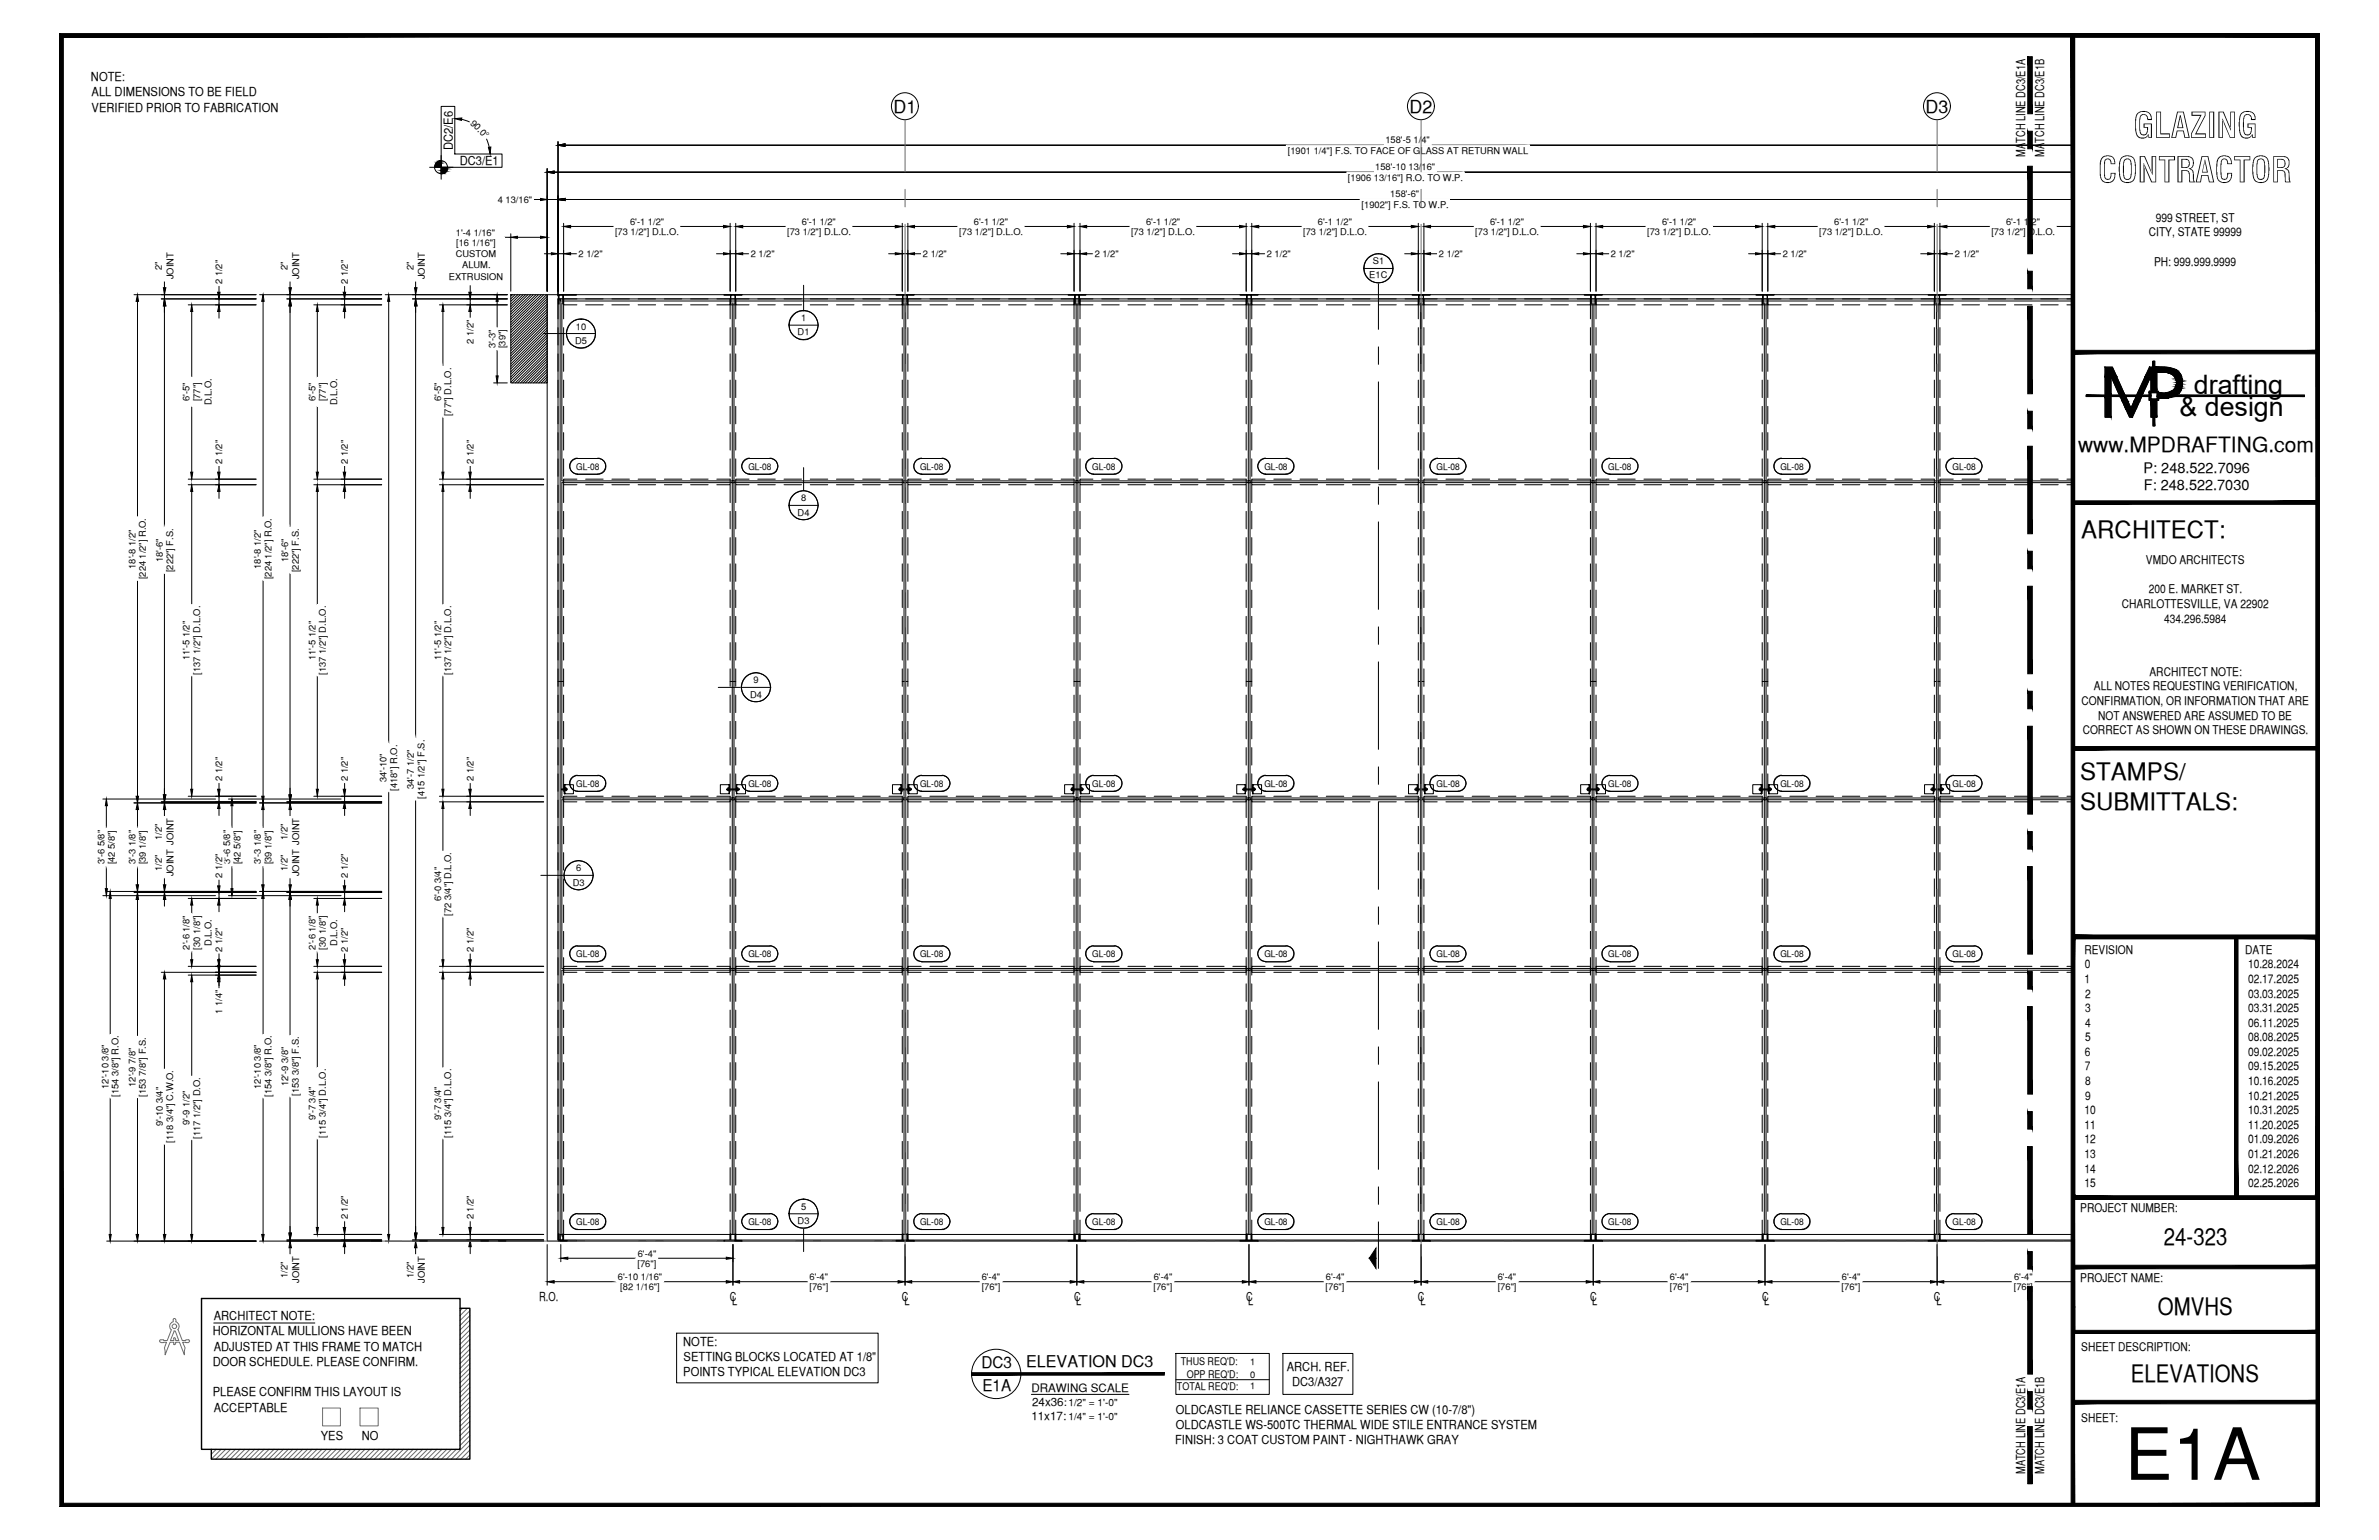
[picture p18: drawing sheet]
<svg xmlns="http://www.w3.org/2000/svg" width="432mm" height="279mm" viewBox="0 0 432 279" stroke-linecap="round" stroke-linejoin="round" font-family="sans-serif">
<defs><g id="words">
<text font-size="13.1" x="385.6" y="268.5">E1A</text>
<g font-size="6.3">
<text x="387.2" y="25">GLAZING</text>
<text x="380.8" y="33.1">CONTRACTOR</text>
</g>
<g font-size="4.9">
<text x="398.2" y="71.5">drafting</text>
<text x="395.6" y="75.5">&amp; design</text>
</g>
<g font-size="4.4">
<text x="377.8" y="97.5">ARCHITECT:</text>
<text x="377.6" y="141.5">STAMPS/</text>
<text x="377.6" y="146.9">SUBMITTALS:</text>
<text x="392.7" y="225.8">24-323</text>
<text x="391.7" y="238.5">OMVHS</text>
<text x="386.8" y="250.7">ELEVATIONS</text>
</g>
<text font-size="3.8" x="377.2" y="82">www.MPDRAFTING.com</text>
<g font-size="3.2">
<text x="162.2" y="20.5">D1</text>
<text x="255.8" y="20.5">D2</text>
<text x="349.5" y="20.5">D3</text>
</g>
<g font-size="2.9">
<text x="178.1" y="248.2">DC3</text>
<text x="186.2" y="248">ELEVATION DC3</text>
<text x="178.3" y="252.3">E1A</text>
</g>
<g font-size="2.6">
<text x="389.1" y="85.8">P: 248.522.7096</text>
<text x="389.1" y="89">F: 248.522.7030</text>
</g>
<g font-size="2.3">
<text x="16.5" y="14.7">NOTE:</text>
<text x="16.6" y="17.5">ALL DIMENSIONS TO BE FIELD</text>
<text x="16.6" y="20.3">VERIFIED PRIOR TO FABRICATION</text>
<text x="82.2" y="27.2" transform="rotate(-90 82.2 27.2)">DC2/E6</text>
<text x="83.4" y="30">DC3/E1</text>
<text x="367.6" y="28.4" transform="rotate(-90 367.6 28.4)">MATCH LINE DC3/E1A</text>
<text x="371" y="28.4" transform="rotate(-90 371 28.4)">MATCH LINE DC3/E1B</text>
<text x="38.8" y="239.5">ARCHITECT NOTE:</text>
<text x="97.9" y="236">R.O.</text>
<text x="132.5" y="236">C</text>
<text x="132.9" y="236.8">L</text>
<text x="163.7" y="236">C</text>
<text x="164.1" y="236.8">L</text>
<text x="194.9" y="236">C</text>
<text x="195.3" y="236.8">L</text>
<text x="226.2" y="236">C</text>
<text x="226.6" y="236.8">L</text>
<text x="257.4" y="236">C</text>
<text x="257.8" y="236.8">L</text>
<text x="288.6" y="236">C</text>
<text x="289" y="236.8">L</text>
<text x="319.8" y="236">C</text>
<text x="320.2" y="236.8">L</text>
<text x="351" y="236">C</text>
<text x="351.5" y="236.8">L</text>
<text x="38.6" y="242.3">HORIZONTAL MULLIONS HAVE BEEN</text>
<text x="38.8" y="245">ADJUSTED AT THIS FRAME TO MATCH</text>
<text x="124" y="244.2">NOTE:</text>
<text x="38.6" y="247.8">DOOR SCHEDULE. PLEASE CONFIRM.</text>
<text x="124" y="249.7">POINTS TYPICAL ELEVATION DC3</text>
<text x="124.1" y="247">SETTING BLOCKS LOCATED AT 1/8&quot;</text>
<text x="233.6" y="248.7">ARCH. REF.</text>
<text x="234.5" y="251.4">DC3/A327</text>
<text x="38.6" y="253.3">PLEASE CONFIRM THIS LAYOUT IS</text>
<text x="38.8" y="256.1">ACCEPTABLE</text>
<text x="213.4" y="256.5">OLDCASTLE RELIANCE CASSETTE SERIES CW (10-7/8&quot;)</text>
<text x="58.2" y="261.2">YES</text>
<text x="65.7" y="261.2">NO</text>
<text x="213.3" y="262">FINISH: 3 COAT CUSTOM PAINT - NIGHTHAWK GRAY</text>
<text x="213.4" y="259.2">OLDCASTLE WS-500TC THERMAL WIDE STILE ENTRANCE SYSTEM</text>
<text x="367.6" y="267.5" transform="rotate(-90 367.6 267.5)">MATCH LINE DC3/E1A</text>
<text x="371" y="267.5" transform="rotate(-90 371 267.5)">MATCH LINE DC3/E1B</text>
</g>
<g font-size="2.2">
<text x="391.3" y="40.2">999 STREET, ST</text>
<text x="390" y="42.9">CITY, STATE 99999</text>
<text x="391" y="48.2">PH: 999.999.9999</text>
<text x="389.5" y="102.3">VMDO ARCHITECTS</text>
<text x="390" y="107.6">200 E. MARKET ST.</text>
<text x="385.1" y="110.3">CHARLOTTESVILLE, VA 22902</text>
<text x="392.8" y="113">434.296.5984</text>
<text x="380" y="125.2">ALL NOTES REQUESTING VERIFICATION,</text>
<text x="390.1" y="122.6">ARCHITECT NOTE:</text>
<text x="377.8" y="127.9">CONFIRMATION, OR INFORMATION THAT ARE</text>
<text x="380.8" y="130.6">NOT ANSWERED ARE ASSUMED TO BE</text>
<text x="378" y="133.2">CORRECT AS SHOWN ON THESE DRAWINGS.</text>
<text x="378.3" y="173">REVISION</text>
<text x="407.5" y="173">DATE</text>
<text x="378.3" y="178.3">1</text>
<text x="378.4" y="175.7">0</text>
<text x="408" y="175.7">10.28.2024</text>
<text x="408" y="178.3">02.17.2025</text>
<text x="378.5" y="181">2</text>
<text x="378.5" y="183.6">3</text>
<text x="408" y="181">03.03.2025</text>
<text x="408" y="183.6">03.31.2025</text>
<text x="378.4" y="191.6">6</text>
<text x="378.5" y="186.2">4</text>
<text x="378.5" y="188.9">5</text>
<text x="408" y="186.2">06.11.2025</text>
<text x="408" y="188.9">08.08.2025</text>
<text x="408" y="191.6">09.02.2025</text>
<text x="378.4" y="194.2">7</text>
<text x="378.5" y="196.8">8</text>
<text x="408" y="194.2">09.15.2025</text>
<text x="408" y="196.8">10.16.2025</text>
<text x="378.3" y="202.1">10</text>
<text x="378.5" y="199.5">9</text>
<text x="408" y="199.5">10.21.2025</text>
<text x="408" y="202.1">10.31.2025</text>
<text x="378.3" y="204.8">11</text>
<text x="378.3" y="207.5">12</text>
<text x="408" y="204.8">11.20.2025</text>
<text x="408" y="207.5">01.09.2026</text>
<text x="378.3" y="210.1">13</text>
<text x="378.3" y="212.7">14</text>
<text x="378.3" y="215.4">15</text>
<text x="408" y="210.1">01.21.2026</text>
<text x="408" y="212.7">02.12.2026</text>
<text x="408" y="215.4">02.25.2026</text>
<text x="377.6" y="219.9">PROJECT NUMBER:</text>
<text x="377.6" y="232.5">PROJECT NAME:</text>
<text x="377.8" y="245.2">SHEET DESCRIPTION:</text>
<text x="377.8" y="257.9">SHEET:</text>
</g>
<g font-size="2.1">
<text x="187.2" y="252.5">DRAWING SCALE</text>
<text x="187.2" y="257.6">11x17:</text>
<text x="187.3" y="255.1">24x36:</text>
</g>
<g font-size="1.9">
<text x="214.3" y="247.7">THUS REQ'D:</text>
<text x="215.4" y="250">OPP REQ'D:</text>
<text x="213.6" y="252.2">TOTAL REQ'D:</text>
</g>
<g font-size="1.8">
<text x="193.9" y="255.1">1/2&quot; = 1'-0&quot;</text>
<text x="193.9" y="257.6">1/4&quot; = 1'-0&quot;</text>
</g>
<g font-size="1.7">
<text x="85.3" y="22.4" transform="rotate(45 85.3 22.4)">90.0°</text>
<text x="233.7" y="27.9">[1901 1/4&quot;] F.S. TO FACE OF GLASS AT RETURN WALL</text>
<text x="251.5" y="26">158'-5 1/4&quot;</text>
<text x="244.7" y="32.8">[1906 13/16&quot;] R.O. TO W.P.</text>
<text x="249.6" y="30.9">158'-10 13/16&quot;</text>
<text x="252.3" y="35.8">158'-6&quot;</text>
<text x="90.4" y="36.8">4 13/16&quot;</text>
<text x="114.4" y="40.8">6'-1 1/2&quot;</text>
<text x="145.5" y="40.8">6'-1 1/2&quot;</text>
<text x="176.8" y="40.8">6'-1 1/2&quot;</text>
<text x="208" y="40.8">6'-1 1/2&quot;</text>
<text x="239.2" y="40.8">6'-1 1/2&quot;</text>
<text x="247.1" y="37.7">[1902&quot;] F.S. TO W.P.</text>
<text x="270.4" y="40.8">6'-1 1/2&quot;</text>
<text x="301.7" y="40.8">6'-1 1/2&quot;</text>
<text x="332.9" y="40.8">6'-1 1/2&quot;</text>
<text x="364.1" y="40.8">6'-1 1/2&quot;</text>
<text x="82.7" y="42.7">1'-4 1/16&quot;</text>
<text x="82.7" y="46.7">CUSTOM</text>
<text x="82.8" y="44.6">[16 1/16&quot;]</text>
<text x="105" y="46.7">2 1/2&quot;</text>
<text x="111.6" y="42.7">[73 1/2&quot;] D.L.O.</text>
<text x="136.3" y="46.7">2 1/2&quot;</text>
<text x="142.9" y="42.7">[73 1/2&quot;] D.L.O.</text>
<text x="167.5" y="46.7">2 1/2&quot;</text>
<text x="174.1" y="42.7">[73 1/2&quot;] D.L.O.</text>
<text x="198.7" y="46.7">2 1/2&quot;</text>
<text x="205.3" y="42.7">[73 1/2&quot;] D.L.O.</text>
<text x="229.9" y="46.7">2 1/2&quot;</text>
<text x="236.5" y="42.7">[73 1/2&quot;] D.L.O.</text>
<text x="249.2" y="47.9">S1</text>
<text x="261.2" y="46.7">2 1/2&quot;</text>
<text x="267.8" y="42.7">[73 1/2&quot;] D.L.O.</text>
<text x="292.4" y="46.7">2 1/2&quot;</text>
<text x="299" y="42.7">[73 1/2&quot;] D.L.O.</text>
<text x="323.6" y="46.7">2 1/2&quot;</text>
<text x="330.2" y="42.7">[73 1/2&quot;] D.L.O.</text>
<text x="354.8" y="46.7">2 1/2&quot;</text>
<text x="361.4" y="42.7">[73 1/2&quot;] D.L.O.</text>
<text x="29.4" y="49" transform="rotate(-90 29.4 49)">2&quot;</text>
<text x="31.5" y="50.7" transform="rotate(-90 31.5 50.7)">JOINT</text>
<text x="40.3" y="51.6" transform="rotate(-90 40.3 51.6)">2 1/2&quot;</text>
<text x="52.2" y="49" transform="rotate(-90 52.2 49)">2&quot;</text>
<text x="54.3" y="50.7" transform="rotate(-90 54.3 50.7)">JOINT</text>
<text x="63.1" y="51.6" transform="rotate(-90 63.1 51.6)">2 1/2&quot;</text>
<text x="75.1" y="49" transform="rotate(-90 75.1 49)">2&quot;</text>
<text x="77.1" y="50.7" transform="rotate(-90 77.1 50.7)">JOINT</text>
<text x="81.5" y="50.8">EXTRUSION</text>
<text x="83.9" y="48.7">ALUM.</text>
<text x="248.5" y="50.5">E1C</text>
<text x="104.5" y="59.8">10</text>
<text x="145.4" y="58.3">1</text>
<text x="85.9" y="62.4" transform="rotate(-90 85.9 62.4)">2 1/2&quot;</text>
<text x="89.9" y="63.1" transform="rotate(-90 89.9 63.1)">3'-3&quot;</text>
<text x="91.8" y="63.2" transform="rotate(-90 91.8 63.2)">[39&quot;]</text>
<text x="104.4" y="62.4">D5</text>
<text x="144.8" y="60.8">D1</text>
<text x="34.4" y="72.8" transform="rotate(-90 34.4 72.8)">6'-5&quot;</text>
<text x="36.3" y="72.8" transform="rotate(-90 36.3 72.8)">[77&quot;]</text>
<text x="38.4" y="73.5" transform="rotate(-90 38.4 73.5)">D.L.O.</text>
<text x="57.3" y="72.8" transform="rotate(-90 57.3 72.8)">6'-5&quot;</text>
<text x="59.1" y="72.8" transform="rotate(-90 59.1 72.8)">[77&quot;]</text>
<text x="61.2" y="73.5" transform="rotate(-90 61.2 73.5)">D.L.O.</text>
<text x="80.1" y="72.8" transform="rotate(-90 80.1 72.8)">6'-5&quot;</text>
<text x="81.9" y="75.5" transform="rotate(-90 81.9 75.5)">[77&quot;] D.L.O.</text>
<text x="40.3" y="84.2" transform="rotate(-90 40.3 84.2)">2 1/2&quot;</text>
<text x="63.1" y="84.2" transform="rotate(-90 63.1 84.2)">2 1/2&quot;</text>
<text x="85.9" y="84.2" transform="rotate(-90 85.9 84.2)">2 1/2&quot;</text>
<text x="104.6" y="85.2">GL-08</text>
<text x="135.8" y="85.2">GL-08</text>
<text x="167" y="85.2">GL-08</text>
<text x="198.2" y="85.2">GL-08</text>
<text x="229.5" y="85.2">GL-08</text>
<text x="260.7" y="85.2">GL-08</text>
<text x="291.9" y="85.2">GL-08</text>
<text x="323.2" y="85.2">GL-08</text>
<text x="354.4" y="85.2">GL-08</text>
<text x="144.8" y="93.5">D4</text>
<text x="145.4" y="90.9">8</text>
<text x="24.6" y="103.2" transform="rotate(-90 24.6 103.2)">18'-8 1/2&quot;</text>
<text x="26.5" y="105.1" transform="rotate(-90 26.5 105.1)">[224 1/2&quot;] R.O.</text>
<text x="29.5" y="102" transform="rotate(-90 29.5 102)">18'-6&quot;</text>
<text x="31.4" y="103.8" transform="rotate(-90 31.4 103.8)">[222&quot;] F.S.</text>
<text x="47.4" y="103.2" transform="rotate(-90 47.4 103.2)">18'-8 1/2&quot;</text>
<text x="49.3" y="105.1" transform="rotate(-90 49.3 105.1)">[224 1/2&quot;] R.O.</text>
<text x="52.3" y="102" transform="rotate(-90 52.3 102)">18'-6&quot;</text>
<text x="54.2" y="103.8" transform="rotate(-90 54.2 103.8)">[222&quot;] F.S.</text>
<text x="34.4" y="119.8" transform="rotate(-90 34.4 119.8)">11'-5 1/2&quot;</text>
<text x="57.3" y="119.8" transform="rotate(-90 57.3 119.8)">11'-5 1/2&quot;</text>
<text x="80.1" y="119.8" transform="rotate(-90 80.1 119.8)">11'-5 1/2&quot;</text>
<text x="36.3" y="122.4" transform="rotate(-90 36.3 122.4)">[137 1/2&quot;] D.L.O.</text>
<text x="59.1" y="122.4" transform="rotate(-90 59.1 122.4)">[137 1/2&quot;] D.L.O.</text>
<text x="81.9" y="122.4" transform="rotate(-90 81.9 122.4)">[137 1/2&quot;] D.L.O.</text>
<text x="136.8" y="124">9</text>
<text x="136.1" y="126.6">D4</text>
<text x="40.3" y="141.7" transform="rotate(-90 40.3 141.7)">2 1/2&quot;</text>
<text x="63.1" y="141.7" transform="rotate(-90 63.1 141.7)">2 1/2&quot;</text>
<text x="70.2" y="141.9" transform="rotate(-90 70.2 141.9)">34'-10&quot;</text>
<text x="72.1" y="143.4" transform="rotate(-90 72.1 143.4)">[418&quot;] R.O.</text>
<text x="75.1" y="143.1" transform="rotate(-90 75.1 143.1)">34'-7 1/2&quot;</text>
<text x="85.9" y="141.7" transform="rotate(-90 85.9 141.7)">2 1/2&quot;</text>
<text x="104.6" y="142.7">GL-08</text>
<text x="135.8" y="142.7">GL-08</text>
<text x="167" y="142.7">GL-08</text>
<text x="198.2" y="142.7">GL-08</text>
<text x="229.5" y="142.7">GL-08</text>
<text x="260.7" y="142.7">GL-08</text>
<text x="291.9" y="142.7">GL-08</text>
<text x="323.2" y="142.7">GL-08</text>
<text x="354.4" y="142.7">GL-08</text>
<text x="77" y="145" transform="rotate(-90 77 145)">[415 1/2&quot;] F.S.</text>
<text x="29.4" y="152.4" transform="rotate(-90 29.4 152.4)">1/2&quot;</text>
<text x="31.5" y="153.3" transform="rotate(-90 31.5 153.3)">JOINT</text>
<text x="52.2" y="152.4" transform="rotate(-90 52.2 152.4)">1/2&quot;</text>
<text x="54.3" y="153.3" transform="rotate(-90 54.3 153.3)">JOINT</text>
<text x="19" y="156.8" transform="rotate(-90 19 156.8)">3'-6 5/8&quot;</text>
<text x="20.8" y="156.8" transform="rotate(-90 20.8 156.8)">[42 5/8&quot;]</text>
<text x="24.6" y="156.8" transform="rotate(-90 24.6 156.8)">3'-3 1/8&quot;</text>
<text x="26.5" y="156.8" transform="rotate(-90 26.5 156.8)">[39 1/8&quot;]</text>
<text x="29.4" y="158.1" transform="rotate(-90 29.4 158.1)">1/2&quot;</text>
<text x="31.5" y="159" transform="rotate(-90 31.5 159)">JOINT</text>
<text x="40.3" y="159.3" transform="rotate(-90 40.3 159.3)">2 1/2&quot;</text>
<text x="41.8" y="156.8" transform="rotate(-90 41.8 156.8)">3'-6 5/8&quot;</text>
<text x="43.6" y="156.8" transform="rotate(-90 43.6 156.8)">[42 5/8&quot;]</text>
<text x="47.4" y="156.8" transform="rotate(-90 47.4 156.8)">3'-3 1/8&quot;</text>
<text x="49.3" y="156.8" transform="rotate(-90 49.3 156.8)">[39 1/8&quot;]</text>
<text x="52.2" y="158.1" transform="rotate(-90 52.2 158.1)">1/2&quot;</text>
<text x="54.3" y="159" transform="rotate(-90 54.3 159)">JOINT</text>
<text x="63.1" y="159.3" transform="rotate(-90 63.1 159.3)">2 1/2&quot;</text>
<text x="103.9" y="160.7">D3</text>
<text x="104.6" y="158.1">6</text>
<text x="80.1" y="163.5" transform="rotate(-90 80.1 163.5)">6'-0 3/4&quot;</text>
<text x="81.9" y="166.2" transform="rotate(-90 81.9 166.2)">[72 3/4&quot;] D.L.O.</text>
<text x="34.4" y="172.3" transform="rotate(-90 34.4 172.3)">2'-6 1/8&quot;</text>
<text x="36.3" y="172.3" transform="rotate(-90 36.3 172.3)">[30 1/8&quot;]</text>
<text x="38.4" y="171.6" transform="rotate(-90 38.4 171.6)">D.L.O.</text>
<text x="40.3" y="172.7" transform="rotate(-90 40.3 172.7)">2 1/2&quot;</text>
<text x="57.3" y="172.3" transform="rotate(-90 57.3 172.3)">2'-6 1/8&quot;</text>
<text x="59.1" y="172.3" transform="rotate(-90 59.1 172.3)">[30 1/8&quot;]</text>
<text x="61.2" y="171.6" transform="rotate(-90 61.2 171.6)">D.L.O.</text>
<text x="63.1" y="172.7" transform="rotate(-90 63.1 172.7)">2 1/2&quot;</text>
<text x="85.9" y="172.7" transform="rotate(-90 85.9 172.7)">2 1/2&quot;</text>
<text x="104.6" y="173.7">GL-08</text>
<text x="135.8" y="173.7">GL-08</text>
<text x="167" y="173.7">GL-08</text>
<text x="198.2" y="173.7">GL-08</text>
<text x="229.5" y="173.7">GL-08</text>
<text x="260.7" y="173.7">GL-08</text>
<text x="291.9" y="173.7">GL-08</text>
<text x="323.2" y="173.7">GL-08</text>
<text x="354.4" y="173.7">GL-08</text>
<text x="40.3" y="184" transform="rotate(-90 40.3 184)">1 1/4&quot;</text>
<text x="19.7" y="197.5" transform="rotate(-90 19.7 197.5)">12'-10 3/8&quot;</text>
<text x="24.6" y="197.2" transform="rotate(-90 24.6 197.2)">12'-9 7/8&quot;</text>
<text x="47.4" y="197.5" transform="rotate(-90 47.4 197.5)">12'-10 3/8&quot;</text>
<text x="52.3" y="197" transform="rotate(-90 52.3 197)">12'-9 3/8&quot;</text>
<text x="21.5" y="199" transform="rotate(-90 21.5 199)">[154 3/8&quot;] R.O.</text>
<text x="26.5" y="198.9" transform="rotate(-90 26.5 198.9)">[153 7/8&quot;] F.S.</text>
<text x="49.3" y="199" transform="rotate(-90 49.3 199)">[154 3/8&quot;] R.O.</text>
<text x="54.2" y="198.8" transform="rotate(-90 54.2 198.8)">[153 3/8&quot;] F.S.</text>
<text x="57.3" y="203.3" transform="rotate(-90 57.3 203.3)">9'-7 3/4&quot;</text>
<text x="80.1" y="203.3" transform="rotate(-90 80.1 203.3)">9'-7 3/4&quot;</text>
<text x="29.5" y="204.3" transform="rotate(-90 29.5 204.3)">9'-10 3/4&quot;</text>
<text x="31.4" y="207.3" transform="rotate(-90 31.4 207.3)">[118 3/4&quot;] C.W.O.</text>
<text x="34.4" y="204.1" transform="rotate(-90 34.4 204.1)">9'-9 1/2&quot;</text>
<text x="36.3" y="206.6" transform="rotate(-90 36.3 206.6)">[117 1/2&quot;] D.O.</text>
<text x="59.1" y="206.4" transform="rotate(-90 59.1 206.4)">[115 3/4&quot;] D.L.O.</text>
<text x="81.9" y="206.4" transform="rotate(-90 81.9 206.4)">[115 3/4&quot;] D.L.O.</text>
<text x="63.1" y="221.2" transform="rotate(-90 63.1 221.2)">2 1/2&quot;</text>
<text x="85.9" y="221.2" transform="rotate(-90 85.9 221.2)">2 1/2&quot;</text>
<text x="145.4" y="219.5">5</text>
<text x="104.6" y="222.2">GL-08</text>
<text x="115.8" y="228">6'-4&quot;</text>
<text x="135.8" y="222.2">GL-08</text>
<text x="144.8" y="222.1">D3</text>
<text x="167" y="222.2">GL-08</text>
<text x="198.2" y="222.2">GL-08</text>
<text x="229.5" y="222.2">GL-08</text>
<text x="260.7" y="222.2">GL-08</text>
<text x="291.9" y="222.2">GL-08</text>
<text x="323.2" y="222.2">GL-08</text>
<text x="354.4" y="222.2">GL-08</text>
<text x="52.2" y="231.9" transform="rotate(-90 52.2 231.9)">1/2&quot;</text>
<text x="54.3" y="232.8" transform="rotate(-90 54.3 232.8)">JOINT</text>
<text x="75.1" y="231.9" transform="rotate(-90 75.1 231.9)">1/2&quot;</text>
<text x="77.1" y="232.8" transform="rotate(-90 77.1 232.8)">JOINT</text>
<text x="112.1" y="232.2">6'-10 1/16&quot;</text>
<text x="115.7" y="229.8">[76&quot;]</text>
<text x="146.9" y="232.2">6'-4&quot;</text>
<text x="178.2" y="232.2">6'-4&quot;</text>
<text x="209.4" y="232.2">6'-4&quot;</text>
<text x="240.7" y="232.2">6'-4&quot;</text>
<text x="271.8" y="232.2">6'-4&quot;</text>
<text x="303.1" y="232.2">6'-4&quot;</text>
<text x="334.3" y="232.2">6'-4&quot;</text>
<text x="365.6" y="232.2">6'-4&quot;</text>
<text x="112.6" y="234.1">[82 1/16&quot;]</text>
<text x="146.9" y="234.1">[76&quot;]</text>
<text x="178.2" y="234.1">[76&quot;]</text>
<text x="209.4" y="234.1">[76&quot;]</text>
<text x="240.6" y="234.1">[76&quot;]</text>
<text x="271.8" y="234.1">[76&quot;]</text>
<text x="303.1" y="234.1">[76&quot;]</text>
<text x="334.3" y="234.1">[76&quot;]</text>
<text x="365.5" y="234.1">[76&quot;]</text>
<text x="226.9" y="247.6">1</text>
<text x="226.9" y="249.9">0</text>
<text x="226.9" y="252">1</text>
</g>
</g></defs>
<!-- layer: SYMBOLS -->
<g fill="#000" stroke="#000" stroke-width=".18">
<path d="M79.9 29.2h.2zM80.1 31.4h.4zM82.5 21.5l1.3-.1v.4zM88.6 26.7h.5l-.1 1.2z"/>
<path d="M79.9 29.2l.2 .1zM79.7 29.3h.4z"/>
<path d="M79.7 29.3l.4 .1v-.1zM79.5 29.4l.2-.1 .4 .1z"/>
<path d="M79.5 29.4l.6 .1zM79.4 29.5h.7z"/>
<path d="M79.4 29.5l.7 .2v-.2zM79.4 29.5l.7 .2h-.9z"/>
<path d="M79.2 29.7l.9 .1v-.1zM79.2 29.7l.9 .1h-1z"/>
<path d="M79.1 29.8l1 .2v-.2zM79.1 29.8l1 .2h-1.1z"/>
<path d="M79 30l1.1 .2v-.2zM79 30l1.1 .2h-1.1z"/>
<path d="M79 30.2l1.1 .2v-.2zM79 30.2l1.1 .2h-1.2z"/>
<path d="M80.1 31.4l.2 .1zM80.1 31.5h.2z"/>
<path d="M80.1 31.4h.6zM80.1 31.4h.4z"/>
<path d="M80.1 31.2l.6 .2 .1-.2zM80.1 31.2l.6 .2h-.6z"/>
<path d="M80.1 31.1l.7 .1 .2-.1zM80.1 31.1l.7 .1h-.7z"/>
<path d="M80.1 30.9l.9 .2 .1-.2zM80.1 30.9l.9 .2h-.9z"/>
<path d="M80.1 30.6l1.1 .2v-.2zM80.1 30.6l1.1 .2h-1.1z"/>
<path d="M80.1 30.8l1 .1 .1-.1zM80.1 30.8l1 .1h-1z"/>
<path d="M80.1 30.4l1.1 .2 .1-.2zM80.1 30.4l1.1 .2h-1.1z"/>
<path d="M249.7 226.4v1.9h-1.2zM248.5 228.3l1.2 1.8v-1.8z"/>
<path d="M176.3 249v.5l35-.5zM176.3 249.5l35-.5v.5z"/>
</g>
<g fill="none" stroke="#000" stroke-width=".18">
<path d="M78 30.4h4.2M80.1 28.2v4.3M83.7 21.6l1.5 .5M88.3 25.2l.5 1.5M143.3 59h5.2M145.9 51.8v4.6M247.6 48.7h5.3M250.2 51.3v8.5M98.6 60.5h9.5M250.2 62.9v3.2M250.2 69.3v15.9M103.8 83.7l.8-.5h3.9a1.43 1.43 0 0 1 1.5 1.4 1.43 1.43 0 0 1-1.5 1.4h-3.7a1.43 1.43 0 0 1-1.2-.8 1.43 1.43 0 0 1 .2-1.5z"/>
<path d="M104.8 83.1a1.43 1.43 0 0 0-1.4 1.5 1.43 1.43 0 0 0 1.4 1.4M104.8 83.2h3.7M104.8 86h3.7M108.5 83.1a1.43 1.43 0 0 1 1.4 1.5 1.43 1.43 0 0 1-1.4 1.4M135 83.7l.8-.5h4a1.43 1.43 0 0 1 1.4 1.4 1.43 1.43 0 0 1-1.4 1.4h-3.7a1.43 1.43 0 0 1-1.3-.8 1.43 1.43 0 0 1 .2-1.5zM136 83.1a1.43 1.43 0 0 0-1.4 1.5 1.43 1.43 0 0 0 1.4 1.4M136.1 83.2h3.7M136.1 86h3.7M139.7 83.1a1.43 1.43 0 0 1 1.5 1.5 1.43 1.43 0 0 1-1.5 1.4M143.3 91.7h5.2M145.9 84.8v4.2M166.2 83.7l.9-.5h3.9a1.43 1.43 0 0 1 1.5 1.4 1.43 1.43 0 0 1-1.5 1.4h-3.7a1.43 1.43 0 0 1-1.3-.8 1.43 1.43 0 0 1 .2-1.5z"/>
<path d="M167.3 83.1a1.43 1.43 0 0 0-1.4 1.5 1.43 1.43 0 0 0 1.4 1.4M167.3 83.2h3.7M167.3 86h3.7M171 83.1a1.43 1.43 0 0 1 1.4 1.5 1.43 1.43 0 0 1-1.4 1.4M197.4 83.7l.8-.5h4a1.43 1.43 0 0 1 1.4 1.4 1.43 1.43 0 0 1-1.4 1.4h-3.7a1.43 1.43 0 0 1-1.3-.8 1.43 1.43 0 0 1 .2-1.5zM198.5 83.1a1.43 1.43 0 0 0-1.5 1.5 1.43 1.43 0 0 0 1.5 1.4M198.5 83.2h3.7M198.5 86h3.7M202.2 83.1a1.43 1.43 0 0 1 1.4 1.5 1.43 1.43 0 0 1-1.4 1.4M228.7 83.7l.8-.5h3.9a1.43 1.43 0 0 1 1.5 1.4 1.43 1.43 0 0 1-1.5 1.4h-3.7a1.43 1.43 0 0 1-1.2-.8 1.43 1.43 0 0 1 .2-1.5zM229.7 83.1a1.43 1.43 0 0 0-1.4 1.5 1.43 1.43 0 0 0 1.4 1.4M229.7 83.2h3.7"/>
<path d="M229.7 86h3.7M233.4 83.1a1.43 1.43 0 0 1 1.4 1.5 1.43 1.43 0 0 1-1.4 1.4M250.2 88.3v3.2M250.2 94.7v15.9M259.8 83.7l.9-.5h4a1.43 1.43 0 0 1 1.4 1.4 1.43 1.43 0 0 1-1.4 1.4h-3.7a1.43 1.43 0 0 1-1.3-.8 1.43 1.43 0 0 1 .1-1.5zM261 83.1a1.43 1.43 0 0 0-1.5 1.5 1.43 1.43 0 0 0 1.5 1.4M261 83.2h3.7M261 86h3.7M264.6 83.1a1.43 1.43 0 0 1 1.5 1.5 1.43 1.43 0 0 1-1.5 1.4M291.1 83.7l.9-.5h3.9a1.43 1.43 0 0 1 1.4 1.4 1.43 1.43 0 0 1-1.4 1.4h-3.7a1.43 1.43 0 0 1-1.3-.8 1.43 1.43 0 0 1 .2-1.5zM292.2 83.1a1.43 1.43 0 0 0-1.4 1.5 1.43 1.43 0 0 0 1.4 1.4M292.2 83.2h3.7"/>
<path d="M292.2 86h3.7M295.9 83.1a1.43 1.43 0 0 1 1.4 1.5 1.43 1.43 0 0 1-1.4 1.4M322.3 83.7l.9-.5h3.9a1.43 1.43 0 0 1 1.4 1.4 1.43 1.43 0 0 1-1.4 1.4h-3.7a1.43 1.43 0 0 1-1.3-.8 1.43 1.43 0 0 1 .2-1.5zM323.4 83.1a1.43 1.43 0 0 0-1.5 1.5 1.43 1.43 0 0 0 1.5 1.4M323.4 83.2h3.7M323.4 86h3.7M327.1 83.1a1.43 1.43 0 0 1 1.4 1.5 1.43 1.43 0 0 1-1.4 1.4M353.6 83.7l.8-.5h3.9a1.43 1.43 0 0 1 1.5 1.4 1.43 1.43 0 0 1-1.5 1.4h-3.7a1.43 1.43 0 0 1-1.2-.8 1.43 1.43 0 0 1 .2-1.5zM354.6 83.1a1.43 1.43 0 0 0-1.4 1.5 1.43 1.43 0 0 0 1.4 1.4M354.6 83.2h3.7M354.6 86h3.7M358.3 83.1a1.43 1.43 0 0 1 1.4 1.5 1.43 1.43 0 0 1-1.4 1.4"/>
<path d="M250.2 113.7v3.2M130.4 124.7h9.5M250.2 120.1v15.9M250.2 139.1v3.2M98.2 158.8h9.5M103.8 141.2l.8-.5h3.9a1.43 1.43 0 0 1 1.5 1.4 1.43 1.43 0 0 1-1.5 1.5h-3.7a1.43 1.43 0 0 1-1.2-.9 1.43 1.43 0 0 1 .2-1.5zM104.8 140.7a1.43 1.43 0 0 0-1.4 1.4 1.43 1.43 0 0 0 1.4 1.4M104.8 140.7h3.7M104.8 143.6h3.7M108.5 140.7a1.43 1.43 0 0 1 1.4 1.4 1.43 1.43 0 0 1-1.4 1.4M135 141.2l.8-.5h4a1.43 1.43 0 0 1 1.4 1.4 1.43 1.43 0 0 1-1.4 1.5h-3.7a1.43 1.43 0 0 1-1.3-.9 1.43 1.43 0 0 1 .2-1.5zM136 140.7a1.43 1.43 0 0 0-1.4 1.4 1.43 1.43 0 0 0 1.4 1.4"/>
<path d="M136.1 140.7h3.7M136.1 143.6h3.7M139.7 140.7a1.43 1.43 0 0 1 1.5 1.4 1.43 1.43 0 0 1-1.5 1.4M166.2 141.2l.9-.5h3.9a1.43 1.43 0 0 1 1.5 1.4 1.43 1.43 0 0 1-1.5 1.5h-3.7a1.43 1.43 0 0 1-1.3-.8 1.43 1.43 0 0 1 .2-1.6zM167.3 140.7a1.43 1.43 0 0 0-1.4 1.4 1.43 1.43 0 0 0 1.4 1.4M167.3 140.7h3.7M167.3 143.6h3.7M171 140.7a1.43 1.43 0 0 1 1.4 1.4 1.43 1.43 0 0 1-1.4 1.4M197.4 141.2l.8-.5h4a1.43 1.43 0 0 1 1.4 1.4 1.43 1.43 0 0 1-1.4 1.5h-3.7a1.43 1.43 0 0 1-1.3-.9 1.43 1.43 0 0 1 .2-1.5zM198.5 140.7a1.43 1.43 0 0 0-1.5 1.4 1.43 1.43 0 0 0 1.5 1.4M198.5 140.7h3.7M198.5 143.6h3.7"/>
<path d="M202.2 140.7a1.43 1.43 0 0 1 1.4 1.4 1.43 1.43 0 0 1-1.4 1.4M228.7 141.2l.8-.5h3.9a1.43 1.43 0 0 1 1.5 1.4 1.43 1.43 0 0 1-1.5 1.5h-3.7a1.43 1.43 0 0 1-1.2-.9 1.43 1.43 0 0 1 .2-1.5zM229.7 140.7a1.43 1.43 0 0 0-1.4 1.4 1.43 1.43 0 0 0 1.4 1.4M229.7 140.7h3.7M229.7 143.6h3.7M233.4 140.7a1.43 1.43 0 0 1 1.4 1.4 1.43 1.43 0 0 1-1.4 1.4M250.2 145.5v15.9M259.8 141.2l.9-.5h4a1.43 1.43 0 0 1 1.4 1.4 1.43 1.43 0 0 1-1.4 1.5h-3.7a1.43 1.43 0 0 1-1.3-.8 1.43 1.43 0 0 1 .1-1.6zM261 140.7a1.43 1.43 0 0 0-1.5 1.4 1.43 1.43 0 0 0 1.5 1.4M261 140.7h3.7M261 143.6h3.7M264.6 140.7a1.43 1.43 0 0 1 1.5 1.4 1.43 1.43 0 0 1-1.5 1.4"/>
<path d="M291.1 141.2l.9-.5h3.9a1.43 1.43 0 0 1 1.4 1.4 1.43 1.43 0 0 1-1.4 1.5h-3.7a1.43 1.43 0 0 1-1.3-.8 1.43 1.43 0 0 1 .2-1.6zM292.2 140.7a1.43 1.43 0 0 0-1.4 1.4 1.43 1.43 0 0 0 1.4 1.4M292.2 140.7h3.7M292.2 143.6h3.7M295.9 140.7a1.43 1.43 0 0 1 1.4 1.4 1.43 1.43 0 0 1-1.4 1.4M322.3 141.2l.9-.5h3.9a1.43 1.43 0 0 1 1.4 1.4 1.43 1.43 0 0 1-1.4 1.5h-3.7a1.43 1.43 0 0 1-1.3-.9 1.43 1.43 0 0 1 .2-1.5zM323.4 140.7a1.43 1.43 0 0 0-1.5 1.4 1.43 1.43 0 0 0 1.5 1.4M323.4 140.7h3.7M323.4 143.6h3.7M327.1 140.7a1.43 1.43 0 0 1 1.4 1.4 1.43 1.43 0 0 1-1.4 1.4M353.6 141.2l.8-.5h3.9a1.43 1.43 0 0 1 1.5 1.4 1.43 1.43 0 0 1-1.5 1.5h-3.7a1.43 1.43 0 0 1-1.2-.9 1.43 1.43 0 0 1 .2-1.5zM354.6 140.7a1.43 1.43 0 0 0-1.4 1.4 1.43 1.43 0 0 0 1.4 1.4"/>
<path d="M354.6 140.7h3.7M354.6 143.6h3.7M358.3 140.7a1.43 1.43 0 0 1 1.4 1.4 1.43 1.43 0 0 1-1.4 1.4M103.8 172.1l.8-.5h3.9a1.43 1.43 0 0 1 1.5 1.5 1.43 1.43 0 0 1-1.5 1.4h-3.7a1.43 1.43 0 0 1-1.2-.8 1.43 1.43 0 0 1 .2-1.6zM104.8 171.6a1.43 1.43 0 0 0-1.4 1.4 1.43 1.43 0 0 0 1.4 1.4M104.8 171.6h3.7M104.8 174.5h3.7M108.5 171.6a1.43 1.43 0 0 1 1.4 1.4 1.43 1.43 0 0 1-1.4 1.4M135 172.1l.8-.5h4a1.43 1.43 0 0 1 1.4 1.5 1.43 1.43 0 0 1-1.4 1.4h-3.7a1.43 1.43 0 0 1-1.3-.8 1.43 1.43 0 0 1 .2-1.6zM136 171.6a1.43 1.43 0 0 0-1.4 1.4 1.43 1.43 0 0 0 1.4 1.4M136.1 171.6h3.7M136.1 174.5h3.7"/>
<path d="M139.7 171.6a1.43 1.43 0 0 1 1.5 1.4 1.43 1.43 0 0 1-1.5 1.4M166.2 172.1l.9-.5h3.9a1.43 1.43 0 0 1 1.5 1.5 1.43 1.43 0 0 1-1.5 1.4h-3.7a1.43 1.43 0 0 1-1.3-.8 1.43 1.43 0 0 1 .2-1.6zM167.3 171.6a1.43 1.43 0 0 0-1.4 1.4 1.43 1.43 0 0 0 1.4 1.4M167.3 171.6h3.7M167.3 174.5h3.7M171 171.6a1.43 1.43 0 0 1 1.4 1.4 1.43 1.43 0 0 1-1.4 1.4M197.4 172.1l.8-.5h4a1.43 1.43 0 0 1 1.4 1.5 1.43 1.43 0 0 1-1.4 1.4h-3.7a1.43 1.43 0 0 1-1.3-.8 1.43 1.43 0 0 1 .2-1.6zM198.5 171.6a1.43 1.43 0 0 0-1.5 1.4 1.43 1.43 0 0 0 1.5 1.4M198.5 171.6h3.7M198.5 174.5h3.7M202.2 171.6a1.43 1.43 0 0 1 1.4 1.4 1.43 1.43 0 0 1-1.4 1.4M228.7 172.1l.8-.5h3.9a1.43 1.43 0 0 1 1.5 1.5 1.43 1.43 0 0 1-1.5 1.4h-3.7a1.43 1.43 0 0 1-1.2-.8 1.43 1.43 0 0 1 .2-1.6z"/>
<path d="M229.7 171.6a1.43 1.43 0 0 0-1.4 1.4 1.43 1.43 0 0 0 1.4 1.4M229.7 171.6h3.7M229.7 174.5h3.7M233.4 171.6a1.43 1.43 0 0 1 1.4 1.4 1.43 1.43 0 0 1-1.4 1.4M250.2 164.5v3.2M250.2 170.9v15.9M259.8 172.1l.9-.5h4a1.43 1.43 0 0 1 1.4 1.5 1.43 1.43 0 0 1-1.4 1.4h-3.7a1.43 1.43 0 0 1-1.3-.8 1.43 1.43 0 0 1 .1-1.6zM261 171.6a1.43 1.43 0 0 0-1.5 1.4 1.43 1.43 0 0 0 1.5 1.4M261 171.6h3.7M261 174.5h3.7M264.6 171.6a1.43 1.43 0 0 1 1.5 1.4 1.43 1.43 0 0 1-1.5 1.4M291.1 172.1l.9-.5h3.9a1.43 1.43 0 0 1 1.4 1.5 1.43 1.43 0 0 1-1.4 1.4h-3.7a1.43 1.43 0 0 1-1.3-.8 1.43 1.43 0 0 1 .2-1.6z"/>
<path d="M292.2 171.6a1.43 1.43 0 0 0-1.4 1.4 1.43 1.43 0 0 0 1.4 1.4M292.2 171.6h3.7M292.2 174.5h3.7M295.9 171.6a1.43 1.43 0 0 1 1.4 1.4 1.43 1.43 0 0 1-1.4 1.4M322.3 172.1l.9-.5h3.9a1.43 1.43 0 0 1 1.4 1.5 1.43 1.43 0 0 1-1.4 1.4h-3.7a1.43 1.43 0 0 1-1.3-.8 1.43 1.43 0 0 1 .2-1.6zM323.4 171.6a1.43 1.43 0 0 0-1.5 1.4 1.43 1.43 0 0 0 1.5 1.4M323.4 171.6h3.7M323.4 174.5h3.7M327.1 171.6a1.43 1.43 0 0 1 1.4 1.4 1.43 1.43 0 0 1-1.4 1.4M353.6 172.1l.8-.5h3.9a1.43 1.43 0 0 1 1.5 1.5 1.43 1.43 0 0 1-1.5 1.4h-3.7a1.43 1.43 0 0 1-1.2-.8 1.43 1.43 0 0 1 .2-1.6zM354.6 171.6a1.43 1.43 0 0 0-1.4 1.4 1.43 1.43 0 0 0 1.4 1.4M354.6 171.6h3.7"/>
<path d="M354.6 174.5h3.7M358.3 171.6a1.43 1.43 0 0 1 1.4 1.4 1.43 1.43 0 0 1-1.4 1.4M250.2 189.9v3.2M250.2 196.3v15.9M250.2 215.3v3.2M103.8 220.7l.8-.5h3.9a1.43 1.43 0 0 1 1.5 1.4 1.43 1.43 0 0 1-1.5 1.5h-3.7a1.43 1.43 0 0 1-1.2-.9 1.43 1.43 0 0 1 .2-1.5zM104.8 220.2a1.43 1.43 0 0 0-1.4 1.4 1.43 1.43 0 0 0 1.4 1.4M104.8 220.2h3.7M104.8 223.1h3.7M108.5 220.2a1.43 1.43 0 0 1 1.4 1.4 1.43 1.43 0 0 1-1.4 1.4M135 220.7l.8-.5h4a1.43 1.43 0 0 1 1.4 1.4 1.43 1.43 0 0 1-1.4 1.5h-3.7a1.43 1.43 0 0 1-1.3-.9 1.43 1.43 0 0 1 .2-1.5zM136 220.2a1.43 1.43 0 0 0-1.4 1.4 1.43 1.43 0 0 0 1.4 1.4"/>
<path d="M136.1 220.2h3.7M136.1 223.1h3.7M139.7 220.2a1.43 1.43 0 0 1 1.5 1.4 1.43 1.43 0 0 1-1.5 1.4M143.3 220.2h5.2M145.9 222.8v4.3M166.2 220.7l.9-.5h3.9a1.43 1.43 0 0 1 1.5 1.4 1.43 1.43 0 0 1-1.5 1.5h-3.7a1.43 1.43 0 0 1-1.3-.8 1.43 1.43 0 0 1 .2-1.6zM167.3 220.2a1.43 1.43 0 0 0-1.4 1.4 1.43 1.43 0 0 0 1.4 1.4M167.3 220.2h3.7M167.3 223.1h3.7M171 220.2a1.43 1.43 0 0 1 1.4 1.4 1.43 1.43 0 0 1-1.4 1.4M197.4 220.7l.8-.5h4a1.43 1.43 0 0 1 1.4 1.4 1.43 1.43 0 0 1-1.4 1.5h-3.7a1.43 1.43 0 0 1-1.3-.9 1.43 1.43 0 0 1 .2-1.5zM198.5 220.2a1.43 1.43 0 0 0-1.5 1.4 1.43 1.43 0 0 0 1.5 1.4"/>
<path d="M198.5 220.2h3.7M198.5 223.1h3.7M202.2 220.2a1.43 1.43 0 0 1 1.4 1.4 1.43 1.43 0 0 1-1.4 1.4M228.7 220.7l.8-.5h3.9a1.43 1.43 0 0 1 1.5 1.4 1.43 1.43 0 0 1-1.5 1.5h-3.7a1.43 1.43 0 0 1-1.2-.9 1.43 1.43 0 0 1 .2-1.5zM229.7 220.2a1.43 1.43 0 0 0-1.4 1.4 1.43 1.43 0 0 0 1.4 1.4M229.7 220.2h3.7M229.7 223.1h3.7M233.4 220.2a1.43 1.43 0 0 1 1.4 1.4 1.43 1.43 0 0 1-1.4 1.4M250.2 221.7v8.4M259.8 220.7l.9-.5h4a1.43 1.43 0 0 1 1.4 1.4 1.43 1.43 0 0 1-1.4 1.5h-3.7a1.43 1.43 0 0 1-1.3-.8 1.43 1.43 0 0 1 .1-1.6zM261 220.2a1.43 1.43 0 0 0-1.5 1.4 1.43 1.43 0 0 0 1.5 1.4M261 220.2h3.7"/>
<path d="M261 223.1h3.7M264.6 220.2a1.43 1.43 0 0 1 1.5 1.4 1.43 1.43 0 0 1-1.5 1.4M291.1 220.7l.9-.5h3.9a1.43 1.43 0 0 1 1.4 1.4 1.43 1.43 0 0 1-1.4 1.5h-3.7a1.43 1.43 0 0 1-1.3-.8 1.43 1.43 0 0 1 .2-1.6zM292.2 220.2a1.43 1.43 0 0 0-1.4 1.4 1.43 1.43 0 0 0 1.4 1.4M292.2 220.2h3.7M292.2 223.1h3.7M295.9 220.2a1.43 1.43 0 0 1 1.4 1.4 1.43 1.43 0 0 1-1.4 1.4M322.3 220.7l.9-.5h3.9a1.43 1.43 0 0 1 1.4 1.4 1.43 1.43 0 0 1-1.4 1.5h-3.7a1.43 1.43 0 0 1-1.3-.9 1.43 1.43 0 0 1 .2-1.5zM323.4 220.2a1.43 1.43 0 0 0-1.5 1.4 1.43 1.43 0 0 0 1.5 1.4M323.4 220.2h3.7M323.4 223.1h3.7M327.1 220.2a1.43 1.43 0 0 1 1.4 1.4 1.43 1.43 0 0 1-1.4 1.4"/>
<path d="M353.6 220.7l.8-.5h3.9a1.43 1.43 0 0 1 1.5 1.4 1.43 1.43 0 0 1-1.5 1.5h-3.7a1.43 1.43 0 0 1-1.2-.9 1.43 1.43 0 0 1 .2-1.5zM354.6 220.2a1.43 1.43 0 0 0-1.4 1.4 1.43 1.43 0 0 0 1.4 1.4M354.6 220.2h3.7M354.6 223.1h3.7M358.3 220.2a1.43 1.43 0 0 1 1.4 1.4 1.43 1.43 0 0 1-1.4 1.4M213.4 245.6h17v7.4h-17zM213.4 250.3h17"/>
<circle cx="80" cy="30.3" r="1.17"/>
<circle cx="145.8" cy="59" r="2.64"/>
<circle cx="145.9" cy="59" r="2.63"/>
<circle cx="250.2" cy="48.7" r="2.64"/>
<circle cx="250.2" cy="48.7" r="2.63"/>
<circle cx="105.4" cy="60.5" r="2.64"/>
<circle cx="105.5" cy="60.5" r="2.63"/>
<circle cx="145.8" cy="91.7" r="2.64"/>
<circle cx="145.9" cy="91.7" r="2.65"/>
<circle cx="137.2" cy="124.7" r="2.64"/>
<circle cx="137.2" cy="124.7" r="2.65"/>
<circle cx="105" cy="158.8" r="2.64"/>
<circle cx="105" cy="158.8" r="2.65"/>
<circle cx="145.8" cy="220.2" r="2.64"/>
<circle cx="145.9" cy="220.2" r="2.65"/>
<circle cx="180.8" cy="249.3" r="4.5"/>
</g>
<!-- layer: MEDIUM_2 -->
<path d="M80.1 19.3h2.4v8.6h8.6v2.5h-11zM101.3 54.2h.4v170.8h-.4zM376.2 54.2h-274.5v.4h274.5M187.2 253h17.7M368 269.2h.9" fill="none" stroke="#000" stroke-width=".18"/>
<!-- layer: NOTES -->
<path d="M38.8 240h18.3M122.8 241.9h36.6v9h-36.6zM232.9 245.6h12.7v7.4h-12.7z" fill="none" stroke="#000" stroke-width=".18"/>
<!-- layer: COMPONENTS -->
<g fill="none" stroke="#000" stroke-width=".18">
<path d="M101.3 57.8v-3.6h1v3.6M101.3 59.4v3.2M102.3 59.4v3.2M104.7 54.2h-2.4v1.1h2.4M106.3 55.3h3.2M106.3 54.2h3.2M111.1 55.3h3.1M111.1 54.2h3.1M115.8 55.3h3.2M115.8 54.2h3.2M120.6 55.3h3.2M120.6 54.2h3.2"/>
<path d="M125.3 55.3h3.2M125.3 54.2h3.2M130.1 54.2h2.4M132.5 54.2h1v3.6M132.5 54.2v1.1h-2.4M132.5 54.2v3.6M132.5 59.4v3.2M132.5 55.3h1M133.5 59.4v3.2M136 54.2h-2.5v1.1h2.5M137.5 55.3h3.2M137.5 54.2h3.2"/>
<path d="M142.3 55.3h3.2M142.3 54.2h3.2M147.1 55.3h3.1M147.1 54.2h3.1M151.8 55.3h3.2M151.8 54.2h3.2M156.6 55.3h3.2M156.6 54.2h3.2M161.4 54.2h2.4M163.8 54.2v1.1h-2.4M163.8 54.2h1v3.6M163.8 55.3h1"/>
<path d="M163.8 54.2v3.6M163.8 59.4v3.2M164.8 59.4v3.2M167.2 54.2h-2.4v1.1h2.4M168.8 55.3h3.2M168.8 54.2h3.2M173.5 55.3h3.2M173.5 54.2h3.2M178.3 55.3h3.2M178.3 54.2h3.2M183.1 55.3h3.1M183.1 54.2h3.1"/>
<path d="M187.8 55.3h3.2M187.8 54.2h3.2M192.6 54.2h2.3M194.9 54.2v1.1h-2.3M194.9 54.2h1.1v3.6M194.9 55.3h1.1M194.9 54.2v3.6M194.9 59.4v3.2M196 59.4v3.2M198.4 54.2h-2.4v1.1h2.4M200 55.3h3.1M200 54.2h3.1"/>
<path d="M204.7 55.3h3.2M204.7 54.2h3.2M209.5 55.3h3.2M209.5 54.2h3.2M214.2 55.3h3.2M214.2 54.2h3.2M219 55.3h3.2M219 54.2h3.2M223.8 54.2h2.4M226.2 54.2v1.1h-2.4M226.2 54.2h1v3.6M226.2 55.3h1"/>
<path d="M226.2 54.2v3.6M226.2 59.4v3.2M227.2 59.4v3.2M229.6 54.2h-2.4v1.1h2.4M231.2 55.3h3.2M231.2 54.2h3.2M236 55.3h3.1M236 54.2h3.1M240.7 55.3h3.2M240.7 54.2h3.2M245.5 55.3h3.2M245.5 54.2h3.2"/>
<path d="M250.3 55.3h3.1M250.3 54.2h3.1M255 54.2h2.4M257.4 54.2v1.1h-2.4M257.4 54.2h1v3.6M257.4 55.3h1M257.4 54.2v3.6M257.4 59.4v3.2M258.4 59.4v3.2M260.9 54.2h-2.5v1.1h2.5M262.4 55.3h3.2M262.4 54.2h3.2"/>
<path d="M267.2 55.3h3.2M267.2 54.2h3.2M272 55.3h3.1M272 54.2h3.1M276.7 55.3h3.2M276.7 54.2h3.2M281.5 55.3h3.2M281.5 54.2h3.2M286.3 54.2h2.4M288.7 54.2v1.1h-2.4M288.7 54.2h1v3.6M288.7 55.3h1"/>
<path d="M288.7 54.2v3.6M288.7 59.4v3.2M289.7 59.4v3.2M292 54.2h-2.3v1.1h2.3M293.6 55.3h3.2M293.6 54.2h3.2M298.4 55.3h3.2M298.4 54.2h3.2M303.1 55.3h3.2M303.1 54.2h3.2M307.9 55.3h3.2M307.9 54.2h3.2"/>
<path d="M312.7 55.3h3.1M312.7 54.2h3.1M317.4 54.2h2.4M319.8 54.2v1.1h-2.4M319.8 54.2h1.1v3.6M319.8 55.3h1.1M319.8 54.2v3.6M319.8 59.4v3.2M320.9 59.4v3.2M323.3 54.2h-2.4v1.1h2.4M324.9 55.3h3.1M324.9 54.2h3.1"/>
<path d="M329.6 55.3h3.2M329.6 54.2h3.2M334.4 55.3h3.2M334.4 54.2h3.2M339.2 55.3h3.1M339.2 54.2h3.1M343.9 55.3h3.2M343.9 54.2h3.2M348.7 54.2h2.4M351.1 54.2v1.1h-2.4M351.1 54.2h1v3.6M351.1 55.3h1"/>
<path d="M351.1 54.2v3.6M351.1 59.4v3.2M352.1 59.4v3.2M354.5 54.2h-2.4v1.1h2.4M356.1 55.3h3.2M356.1 54.2h3.2M360.9 55.3h3.1M360.9 54.2h3.1M365.6 55.3h3.2M365.6 54.2h3.2M370.4 55.3h3.2M370.4 54.2h3.2"/>
<path d="M375.2 55.3h1M375.2 54.2h1M101.3 64.2v3.2M101.3 69v3.1M101.3 73.7v3.2M101.3 78.5v3.2M102.3 64.2v3.2M102.3 69v3.1M102.3 73.7v3.2M102.3 78.5v3.2M132.5 64.2v3.2M132.5 69v3.1"/>
<path d="M132.5 73.7v3.2M132.5 78.5v3.2M133.5 64.2v3.2M133.5 69v3.1M133.5 73.7v3.2M133.5 78.5v3.2M163.8 64.2v3.2M163.8 69v3.1M163.8 73.7v3.2M163.8 78.5v3.2M164.8 64.2v3.2M164.8 69v3.1"/>
<path d="M164.8 73.7v3.2M164.8 78.5v3.2M194.9 64.2v3.2M194.9 69v3.1M194.9 73.7v3.2M194.9 78.5v3.2M196 64.2v3.2M196 69v3.1M196 73.7v3.2M196 78.5v3.2M226.2 64.2v3.2M226.2 69v3.1"/>
<path d="M226.2 73.7v3.2M226.2 78.5v3.2M227.2 64.2v3.2M227.2 69v3.1M227.2 73.7v3.2M227.2 78.5v3.2M257.4 64.2v3.2M257.4 69v3.1M257.4 73.7v3.2M257.4 78.5v3.2M258.4 64.2v3.2M258.4 69v3.1"/>
<path d="M258.4 73.7v3.2M258.4 78.5v3.2M288.7 64.2v3.2M288.7 69v3.1M288.7 73.7v3.2M288.7 78.5v3.2M289.7 64.2v3.2M289.7 69v3.1M289.7 73.7v3.2M289.7 78.5v3.2M319.8 64.2v3.2M319.8 69v3.1"/>
<path d="M319.8 73.7v3.2M319.8 78.5v3.2M320.9 64.2v3.2M320.9 69v3.1M320.9 73.7v3.2M320.9 78.5v3.2M351.1 64.2v3.2M351.1 69v3.1M351.1 73.7v3.2M351.1 78.5v3.2M352.1 64.2v3.2M352.1 69v3.1"/>
<path d="M352.1 73.7v3.2M352.1 78.5v3.2M101.3 83.2v3.2M101.3 88v3.2M101.3 92.8v3.1M101.3 97.5v3.2M102.3 83.2v3.2M102.3 88v3.2M102.3 92.8v3.1M102.3 97.5v3.2M104.7 86.9h-2.4v1h2.4M106.3 87.9h3.2"/>
<path d="M106.3 86.9h3.2M111.1 87.9h3.1M111.1 86.9h3.1M115.8 87.9h3.2M115.8 86.9h3.2M120.6 87.9h3.2M120.6 86.9h3.2M125.3 87.9h3.2M125.3 86.9h3.2M130.1 86.9h2.4v1h-2.4M132.5 83.2v3.2M132.5 88v3.2"/>
<path d="M132.5 92.8v3.1M132.5 97.5v3.2M133.5 83.2v3.2M133.5 88v3.2M133.5 92.8v3.1M133.5 97.5v3.2M136 86.9h-2.5v1h2.5M137.5 87.9h3.2M137.5 86.9h3.2M142.3 87.9h3.2M142.3 86.9h3.2M147.1 87.9h3.1"/>
<path d="M147.1 86.9h3.1M151.8 87.9h3.2M151.8 86.9h3.2M156.6 87.9h3.2M156.6 86.9h3.2M161.4 86.9h2.4v1h-2.4M163.8 83.2v3.2M163.8 88v3.2M163.8 92.8v3.1M163.8 97.5v3.2M164.8 83.2v3.2M164.8 88v3.2"/>
<path d="M164.8 92.8v3.1M164.8 97.5v3.2M167.2 86.9h-2.4v1h2.4M168.8 87.9h3.2M168.8 86.9h3.2M173.5 87.9h3.2M173.5 86.9h3.2M178.3 87.9h3.2M178.3 86.9h3.2M183.1 87.9h3.1M183.1 86.9h3.1M187.8 87.9h3.2"/>
<path d="M187.8 86.9h3.2M192.6 86.9h2.3v1h-2.3M194.9 83.2v3.2M194.9 88v3.2M194.9 92.8v3.1M194.9 97.5v3.2M196 83.2v3.2M196 88v3.2M196 92.8v3.1M196 97.5v3.2M198.4 86.9h-2.4v1h2.4M200 87.9h3.1"/>
<path d="M200 86.9h3.1M204.7 87.9h3.2M204.7 86.9h3.2M209.5 87.9h3.2M209.5 86.9h3.2M214.2 87.9h3.2M214.2 86.9h3.2M219 87.9h3.2M219 86.9h3.2M223.8 86.9h2.4v1h-2.4M226.2 83.2v3.2M226.2 88v3.2"/>
<path d="M226.2 92.8v3.1M226.2 97.5v3.2M227.2 83.2v3.2M227.2 88v3.2M227.2 92.8v3.1M227.2 97.5v3.2M229.6 86.9h-2.4v1h2.4M231.2 87.9h3.2M231.2 86.9h3.2M236 87.9h3.1M236 86.9h3.1M240.7 87.9h3.2"/>
<path d="M240.7 86.9h3.2M245.5 87.9h3.2M245.5 86.9h3.2M250.3 87.9h3.1M250.3 86.9h3.1M255 86.9h2.4v1h-2.4M257.4 83.2v3.2M257.4 88v3.2M257.4 92.8v3.1M257.4 97.5v3.2M258.4 83.2v3.2M258.4 88v3.2"/>
<path d="M258.4 92.8v3.1M258.4 97.5v3.2M260.9 86.9h-2.5v1h2.5M262.4 87.9h3.2M262.4 86.9h3.2M267.2 87.9h3.2M267.2 86.9h3.2M272 87.9h3.1M272 86.9h3.1M276.7 87.9h3.2M276.7 86.9h3.2M281.5 87.9h3.2"/>
<path d="M281.5 86.9h3.2M286.3 86.9h2.4v1h-2.4M288.7 83.2v3.2M288.7 88v3.2M288.7 92.8v3.1M288.7 97.5v3.2M289.7 83.2v3.2M289.7 88v3.2M289.7 92.8v3.1M289.7 97.5v3.2M292 86.9h-2.3v1h2.3M293.6 87.9h3.2"/>
<path d="M293.6 86.9h3.2M298.4 87.9h3.2M298.4 86.9h3.2M303.1 87.9h3.2M303.1 86.9h3.2M307.9 87.9h3.2M307.9 86.9h3.2M312.7 87.9h3.1M312.7 86.9h3.1M317.4 86.9h2.4v1h-2.4M319.8 83.2v3.2M319.8 88v3.2"/>
<path d="M319.8 92.8v3.1M319.8 97.5v3.2M320.9 83.2v3.2M320.9 88v3.2M320.9 92.8v3.1M320.9 97.5v3.2M323.3 86.9h-2.4v1h2.4M324.9 87.9h3.1M324.9 86.9h3.1M329.6 87.9h3.2M329.6 86.9h3.2M334.4 87.9h3.2"/>
<path d="M334.4 86.9h3.2M339.2 87.9h3.1M339.2 86.9h3.1M343.9 87.9h3.2M343.9 86.9h3.2M348.7 86.9h2.4v1h-2.4M351.1 83.2v3.2M351.1 88v3.2M351.1 92.8v3.1M351.1 97.5v3.2M352.1 83.2v3.2M352.1 88v3.2"/>
<path d="M352.1 92.8v3.1M352.1 97.5v3.2M354.5 86.9h-2.4v1h2.4M356.1 87.9h3.2M356.1 86.9h3.2M360.9 87.9h3.1M360.9 86.9h3.1M365.6 87.9h3.2M365.6 86.9h3.2M370.4 87.9h3.2M370.4 86.9h3.2M375.2 87.9h1"/>
<path d="M375.2 86.9h1M101.3 102.3v3.2M101.3 107.1v3.1M101.3 111.8v3.2M101.3 116.6v3.2M102.3 102.3v3.2M102.3 107.1v3.1M102.3 111.8v3.2M102.3 116.6v3.2M132.5 102.3v3.2M132.5 107.1v3.1M132.5 111.8v3.2"/>
<path d="M132.5 116.6v3.2M133.5 102.3v3.2M133.5 107.1v3.1M133.5 111.8v3.2M133.5 116.6v3.2M163.8 102.3v3.2M163.8 107.1v3.1M163.8 111.8v3.2M163.8 116.6v3.2M164.8 102.3v3.2M164.8 107.1v3.1M164.8 111.8v3.2"/>
<path d="M164.8 116.6v3.2M194.9 102.3v3.2M194.9 107.1v3.1M194.9 111.8v3.2M194.9 116.6v3.2M196 102.3v3.2M196 107.1v3.1M196 111.8v3.2M196 116.6v3.2M226.2 102.3v3.2M226.2 107.1v3.1M226.2 111.8v3.2"/>
<path d="M226.2 116.6v3.2M227.2 102.3v3.2M227.2 107.1v3.1M227.2 111.8v3.2M227.2 116.6v3.2M257.4 102.3v3.2M257.4 107.1v3.1M257.4 111.8v3.2M257.4 116.6v3.2M258.4 102.3v3.2M258.4 107.1v3.1M258.4 111.8v3.2"/>
<path d="M258.4 116.6v3.2M288.7 102.3v3.2M288.7 107.1v3.1M288.7 111.8v3.2M288.7 116.6v3.2M289.7 102.3v3.2M289.7 107.1v3.1M289.7 111.8v3.2M289.7 116.6v3.2M319.8 102.3v3.2M319.8 107.1v3.1M319.8 111.8v3.2"/>
<path d="M319.8 116.6v3.2M320.9 102.3v3.2M320.9 107.1v3.1M320.9 111.8v3.2M320.9 116.6v3.2M351.1 102.3v3.2M351.1 107.1v3.1M351.1 111.8v3.2M351.1 116.6v3.2M352.1 102.3v3.2M352.1 107.1v3.1M352.1 111.8v3.2"/>
<path d="M352.1 116.6v3.2M101.3 121.3v3.2M101.3 126.1v3.2M101.3 130.9v3.1M101.3 135.6v3.2M101.3 123.6h1M102.3 121.3v3.2M102.3 126.1v3.2M102.3 130.9v3.1M102.3 135.6v3.2M132.5 121.3v3.2M132.5 126.1v3.2"/>
<path d="M132.5 130.9v3.1M132.5 135.6v3.2M132.5 123.6h1M133.5 121.3v3.2M133.5 126.1v3.2M133.5 130.9v3.1M133.5 135.6v3.2M163.8 121.3v3.2M163.8 126.1v3.2M163.8 130.9v3.1M163.8 135.6v3.2M163.8 123.6h1"/>
<path d="M164.8 121.3v3.2M164.8 126.1v3.2M164.8 130.9v3.1M164.8 135.6v3.2M194.9 121.3v3.2M194.9 126.1v3.2M194.9 130.9v3.1M194.9 135.6v3.2M194.9 123.6h1.1M196 121.3v3.2M196 126.1v3.2M196 130.9v3.1"/>
<path d="M196 135.6v3.2M226.2 121.3v3.2M226.2 126.1v3.2M226.2 130.9v3.1M226.2 135.6v3.2M226.2 123.6h1M227.2 121.3v3.2M227.2 126.1v3.2M227.2 130.9v3.1M227.2 135.6v3.2M257.4 121.3v3.2M257.4 126.1v3.2"/>
<path d="M257.4 130.9v3.1M257.4 135.6v3.2M257.4 123.6h1M258.4 121.3v3.2M258.4 126.1v3.2M258.4 130.9v3.1M258.4 135.6v3.2M288.7 121.3v3.2M288.7 126.1v3.2M288.7 130.9v3.1M288.7 135.6v3.2M288.7 123.6h1"/>
<path d="M289.7 121.3v3.2M289.7 126.1v3.2M289.7 130.9v3.1M289.7 135.6v3.2M319.8 121.3v3.2M319.8 126.1v3.2M319.8 130.9v3.1M319.8 135.6v3.2M319.8 123.6h1.1M320.9 121.3v3.2M320.9 126.1v3.2M320.9 130.9v3.1"/>
<path d="M320.9 135.6v3.2M351.1 121.3v3.2M351.1 126.1v3.2M351.1 130.9v3.1M351.1 135.6v3.2M351.1 123.6h1M352.1 121.3v3.2M352.1 126.1v3.2M352.1 130.9v3.1M352.1 135.6v3.2M101.3 140.4v3.2M101.3 145.2v3.1"/>
<path d="M101.3 149.9v3.2M101.3 154.7v3.2M101.3 159.4v3.2M102.3 140.4v3.2M102.3 145.2v3.1M102.3 149.9v3.2M102.3 154.7v3.2M102.3 159.4v3.2M104.7 144.5h-2.4v1h2.4M106.3 145.5h3.2M106.3 144.5h3.2M111.1 145.5h3.1"/>
<path d="M111.1 144.5h3.1M115.8 145.5h3.2M115.8 144.5h3.2M120.6 145.5h3.2M120.6 144.5h3.2M125.3 145.5h3.2M125.3 144.5h3.2M130.1 144.5h2.4v1h-2.4M132.5 140.4v3.2M132.5 145.2v3.1M132.5 149.9v3.2M132.5 154.7v3.2"/>
<path d="M132.5 159.4v3.2M133.5 140.4v3.2M133.5 145.2v3.1M133.5 149.9v3.2M133.5 154.7v3.2M133.5 159.4v3.2M136 144.5h-2.5v1h2.5M137.5 145.5h3.2M137.5 144.5h3.2M142.3 145.5h3.2M142.3 144.5h3.2M147.1 145.5h3.1"/>
<path d="M147.1 144.5h3.1M151.8 145.5h3.2M151.8 144.5h3.2M156.6 145.5h3.2M156.6 144.5h3.2M161.4 144.5h2.4v1h-2.4M163.8 140.4v3.2M163.8 145.2v3.1M163.8 149.9v3.2M163.8 154.7v3.2M163.8 159.4v3.2M164.8 140.4v3.2"/>
<path d="M164.8 145.2v3.1M164.8 149.9v3.2M164.8 154.7v3.2M164.8 159.4v3.2M167.2 144.5h-2.4v1h2.4M168.8 145.5h3.2M168.8 144.5h3.2M173.5 145.5h3.2M173.5 144.5h3.2M178.3 145.5h3.2M178.3 144.5h3.2M183.1 145.5h3.1"/>
<path d="M183.1 144.5h3.1M187.8 145.5h3.2M187.8 144.5h3.2M192.6 144.5h2.3v1h-2.3M194.9 140.4v3.2M194.9 145.2v3.1M194.9 149.9v3.2M194.9 154.7v3.2M194.9 159.4v3.2M196 140.4v3.2M196 145.2v3.1M196 149.9v3.2"/>
<path d="M196 154.7v3.2M196 159.4v3.2M198.4 144.5h-2.4v1h2.4M200 145.5h3.1M200 144.5h3.1M204.7 145.5h3.2M204.7 144.5h3.2M209.5 145.5h3.2M209.5 144.5h3.2M214.2 145.5h3.2M214.2 144.5h3.2M219 145.5h3.2"/>
<path d="M219 144.5h3.2M223.8 144.5h2.4v1h-2.4M226.2 140.4v3.2M226.2 145.2v3.1M226.2 149.9v3.2M226.2 154.7v3.2M226.2 159.4v3.2M227.2 140.4v3.2M227.2 145.2v3.1M227.2 149.9v3.2M227.2 154.7v3.2M227.2 159.4v3.2"/>
<path d="M229.6 144.5h-2.4v1h2.4M231.2 145.5h3.2M231.2 144.5h3.2M236 145.5h3.1M236 144.5h3.1M240.7 145.5h3.2M240.7 144.5h3.2M245.5 145.5h3.2M245.5 144.5h3.2M250.3 145.5h3.1M250.3 144.5h3.1M255 144.5h2.4v1h-2.4"/>
<path d="M257.4 140.4v3.2M257.4 145.2v3.1M257.4 149.9v3.2M257.4 154.7v3.2M257.4 159.4v3.2M258.4 140.4v3.2M258.4 145.2v3.1M258.4 149.9v3.2M258.4 154.7v3.2M258.4 159.4v3.2M260.9 144.5h-2.5v1h2.5M262.4 145.5h3.2"/>
<path d="M262.4 144.5h3.2M267.2 145.5h3.2M267.2 144.5h3.2M272 145.5h3.1M272 144.5h3.1M276.7 145.5h3.2M276.7 144.5h3.2M281.5 145.5h3.2M281.5 144.5h3.2M286.3 144.5h2.4v1h-2.4M288.7 140.4v3.2M288.7 145.2v3.1"/>
<path d="M288.7 149.9v3.2M288.7 154.7v3.2M288.7 159.4v3.2M289.7 140.4v3.2M289.7 145.2v3.1M289.7 149.9v3.2M289.7 154.7v3.2M289.7 159.4v3.2M292 144.5h-2.3v1h2.3M293.6 145.5h3.2M293.6 144.5h3.2M298.4 145.5h3.2"/>
<path d="M298.4 144.5h3.2M303.1 145.5h3.2M303.1 144.5h3.2M307.9 145.5h3.2M307.9 144.5h3.2M312.7 145.5h3.1M312.7 144.5h3.1M317.4 144.5h2.4v1h-2.4M319.8 140.4v3.2M319.8 145.2v3.1M319.8 149.9v3.2M319.8 154.7v3.2"/>
<path d="M319.8 159.4v3.2M320.9 140.4v3.2M320.9 145.2v3.1M320.9 149.9v3.2M320.9 154.7v3.2M320.9 159.4v3.2M323.3 144.5h-2.4v1h2.4M324.9 145.5h3.1M324.9 144.5h3.1M329.6 145.5h3.2M329.6 144.5h3.2M334.4 145.5h3.2"/>
<path d="M334.4 144.5h3.2M339.2 145.5h3.1M339.2 144.5h3.1M343.9 145.5h3.2M343.9 144.5h3.2M348.7 144.5h2.4v1h-2.4M351.1 140.4v3.2M351.1 145.2v3.1M351.1 149.9v3.2M351.1 154.7v3.2M351.1 159.4v3.2M352.1 140.4v3.2"/>
<path d="M352.1 145.2v3.1M352.1 149.9v3.2M352.1 154.7v3.2M352.1 159.4v3.2M354.5 144.5h-2.4v1h2.4M356.1 145.5h3.2M356.1 144.5h3.2M360.9 145.5h3.1M360.9 144.5h3.1M365.6 145.5h3.2M365.6 144.5h3.2M370.4 145.5h3.2"/>
<path d="M370.4 144.5h3.2M375.2 145.5h1M375.2 144.5h1M101.3 164.2v3.2M101.3 169v3.1M101.3 173.7v3.2M101.3 178.5v3.2M102.3 164.2v3.2M102.3 169v3.1M102.3 173.7v3.2M102.3 178.5v3.2M104.7 175.3h-2.4v1.1h2.4"/>
<path d="M106.3 176.4h3.2M106.3 175.3h3.2M111.1 176.4h3.1M111.1 175.3h3.1M115.8 176.4h3.2M115.8 175.3h3.2M120.6 176.4h3.2M120.6 175.3h3.2M125.3 176.4h3.2M125.3 175.3h3.2M130.1 175.3h2.4v1.1h-2.4M132.5 164.2v3.2"/>
<path d="M132.5 169v3.1M132.5 173.7v3.2M132.5 178.5v3.2M133.5 164.2v3.2M133.5 169v3.1M133.5 173.7v3.2M133.5 178.5v3.2M136 175.3h-2.5v1.1h2.5M137.5 176.4h3.2M137.5 175.3h3.2M142.3 176.4h3.2M142.3 175.3h3.2"/>
<path d="M147.1 176.4h3.1M147.1 175.3h3.1M151.8 176.4h3.2M151.8 175.3h3.2M156.6 176.4h3.2M156.6 175.3h3.2M161.4 175.3h2.4v1.1h-2.4M163.8 164.2v3.2M163.8 169v3.1M163.8 173.7v3.2M163.8 178.5v3.2M164.8 164.2v3.2"/>
<path d="M164.8 169v3.1M164.8 173.7v3.2M164.8 178.5v3.2M167.2 175.3h-2.4v1.1h2.4M168.8 176.4h3.2M168.8 175.3h3.2M173.5 176.4h3.2M173.5 175.3h3.2M178.3 176.4h3.2M178.3 175.3h3.2M183.1 176.4h3.1M183.1 175.3h3.1"/>
<path d="M187.8 176.4h3.2M187.8 175.3h3.2M192.6 175.3h2.3v1.1h-2.3M194.9 164.2v3.2M194.9 169v3.1M194.9 173.7v3.2M194.9 178.5v3.2M196 164.2v3.2M196 169v3.1M196 173.7v3.2M196 178.5v3.2M198.4 175.3h-2.4v1.1h2.4"/>
<path d="M200 176.4h3.1M200 175.3h3.1M204.7 176.4h3.2M204.7 175.3h3.2M209.5 176.4h3.2M209.5 175.3h3.2M214.2 176.4h3.2M214.2 175.3h3.2M219 176.4h3.2M219 175.3h3.2M223.8 175.3h2.4v1.1h-2.4M226.2 164.2v3.2"/>
<path d="M226.2 169v3.1M226.2 173.7v3.2M226.2 178.5v3.2M227.2 164.2v3.2M227.2 169v3.1M227.2 173.7v3.2M227.2 178.5v3.2M229.6 175.3h-2.4v1.1h2.4M231.2 176.4h3.2M231.2 175.3h3.2M236 176.4h3.1M236 175.3h3.1"/>
<path d="M240.7 176.4h3.2M240.7 175.3h3.2M245.5 176.4h3.2M245.5 175.3h3.2M250.3 176.4h3.1M250.3 175.3h3.1M255 175.3h2.4v1.1h-2.4M257.4 164.2v3.2M257.4 169v3.1M257.4 173.7v3.2M257.4 178.5v3.2M258.4 164.2v3.2"/>
<path d="M258.4 169v3.1M258.4 173.7v3.2M258.4 178.5v3.2M260.9 175.3h-2.5v1.1h2.5M262.4 176.4h3.2M262.4 175.3h3.2M267.2 176.4h3.2M267.2 175.3h3.2M272 176.4h3.1M272 175.3h3.1M276.7 176.4h3.2M276.7 175.3h3.2"/>
<path d="M281.5 176.4h3.2M281.5 175.3h3.2M286.3 175.3h2.4v1.1h-2.4M288.7 164.2v3.2M288.7 169v3.1M288.7 173.7v3.2M288.7 178.5v3.2M289.7 164.2v3.2M289.7 169v3.1M289.7 173.7v3.2M289.7 178.5v3.2M292 175.3h-2.3v1.1h2.3"/>
<path d="M293.6 176.4h3.2M293.6 175.3h3.2M298.4 176.4h3.2M298.4 175.3h3.2M303.1 176.4h3.2M303.1 175.3h3.2M307.9 176.4h3.2M307.9 175.3h3.2M312.7 176.4h3.1M312.7 175.3h3.1M317.4 175.3h2.4v1.1h-2.4M319.8 164.2v3.2"/>
<path d="M319.8 169v3.1M319.8 173.7v3.2M319.8 178.5v3.2M320.9 164.2v3.2M320.9 169v3.1M320.9 173.7v3.2M320.9 178.5v3.2M323.3 175.3h-2.4v1.1h2.4M324.9 176.4h3.1M324.9 175.3h3.1M329.6 176.4h3.2M329.6 175.3h3.2"/>
<path d="M334.4 176.4h3.2M334.4 175.3h3.2M339.2 176.4h3.1M339.2 175.3h3.1M343.9 176.4h3.2M343.9 175.3h3.2M348.7 175.3h2.4v1.1h-2.4M351.1 164.2v3.2M351.1 169v3.1M351.1 173.7v3.2M351.1 178.5v3.2M352.1 164.2v3.2"/>
<path d="M352.1 169v3.1M352.1 173.7v3.2M352.1 178.5v3.2M354.5 175.3h-2.4v1.1h2.4M356.1 176.4h3.2M356.1 175.3h3.2M360.9 176.4h3.1M360.9 175.3h3.1M365.6 176.4h3.2M365.6 175.3h3.2M370.4 176.4h3.2M370.4 175.3h3.2"/>
<path d="M375.2 176.4h1M375.2 175.3h1M101.3 183.3v3.1M101.3 188v3.2M101.3 192.8v3.2M101.3 197.5v3.2M102.3 183.3v3.1M102.3 188v3.2M102.3 192.8v3.2M102.3 197.5v3.2M132.5 183.3v3.1M132.5 188v3.2"/>
<path d="M132.5 192.8v3.2M132.5 197.5v3.2M133.5 183.3v3.1M133.5 188v3.2M133.5 192.8v3.2M133.5 197.5v3.2M163.8 183.3v3.1M163.8 188v3.2M163.8 192.8v3.2M163.8 197.5v3.2M164.8 183.3v3.1M164.8 188v3.2"/>
<path d="M164.8 192.8v3.2M164.8 197.5v3.2M194.9 183.3v3.1M194.9 188v3.2M194.9 192.8v3.2M194.9 197.5v3.2M196 183.3v3.1M196 188v3.2M196 192.8v3.2M196 197.5v3.2M226.2 183.3v3.1M226.2 188v3.2"/>
<path d="M226.2 192.8v3.2M226.2 197.5v3.2M227.2 183.3v3.1M227.2 188v3.2M227.2 192.8v3.2M227.2 197.5v3.2M257.4 183.3v3.1M257.4 188v3.2M257.4 192.8v3.2M257.4 197.5v3.2M258.4 183.3v3.1M258.4 188v3.2"/>
<path d="M258.4 192.8v3.2M258.4 197.5v3.2M288.7 183.3v3.1M288.7 188v3.2M288.7 192.8v3.2M288.7 197.5v3.2M289.7 183.3v3.1M289.7 188v3.2M289.7 192.8v3.2M289.7 197.5v3.2M319.8 183.3v3.1M319.8 188v3.2"/>
<path d="M319.8 192.8v3.2M319.8 197.5v3.2M320.9 183.3v3.1M320.9 188v3.2M320.9 192.8v3.2M320.9 197.5v3.2M351.1 183.3v3.1M351.1 188v3.2M351.1 192.8v3.2M351.1 197.5v3.2M352.1 183.3v3.1M352.1 188v3.2"/>
<path d="M352.1 192.8v3.2M352.1 197.5v3.2M101.3 202.3v3.2M101.3 207.1v3.1M101.3 211.8v3.2M101.3 216.6v3.2M102.3 202.3v3.2M102.3 207.1v3.1M102.3 211.8v3.2M102.3 216.6v3.2M132.5 202.3v3.2M132.5 207.1v3.1"/>
<path d="M132.5 211.8v3.2M132.5 216.6v3.2M133.5 202.3v3.2M133.5 207.1v3.1M133.5 211.8v3.2M133.5 216.6v3.2M163.8 202.3v3.2M163.8 207.1v3.1M163.8 211.8v3.2M163.8 216.6v3.2M164.8 202.3v3.2M164.8 207.1v3.1"/>
<path d="M164.8 211.8v3.2M164.8 216.6v3.2M194.9 202.3v3.2M194.9 207.1v3.1M194.9 211.8v3.2M194.9 216.6v3.2M196 202.3v3.2M196 207.1v3.1M196 211.8v3.2M196 216.6v3.2M226.2 202.3v3.2M226.2 207.1v3.1"/>
<path d="M226.2 211.8v3.2M226.2 216.6v3.2M227.2 202.3v3.2M227.2 207.1v3.1M227.2 211.8v3.2M227.2 216.6v3.2M257.4 202.3v3.2M257.4 207.1v3.1M257.4 211.8v3.2M257.4 216.6v3.2M258.4 202.3v3.2M258.4 207.1v3.1"/>
<path d="M258.4 211.8v3.2M258.4 216.6v3.2M288.7 202.3v3.2M288.7 207.1v3.1M288.7 211.8v3.2M288.7 216.6v3.2M289.7 202.3v3.2M289.7 207.1v3.1M289.7 211.8v3.2M289.7 216.6v3.2M319.8 202.3v3.2M319.8 207.1v3.1"/>
<path d="M319.8 211.8v3.2M319.8 216.6v3.2M320.9 202.3v3.2M320.9 207.1v3.1M320.9 211.8v3.2M320.9 216.6v3.2M351.1 202.3v3.2M351.1 207.1v3.1M351.1 211.8v3.2M351.1 216.6v3.2M352.1 202.3v3.2M352.1 207.1v3.1"/>
<path d="M352.1 211.8v3.2M352.1 216.6v3.2M101.3 221.4v3.6h1v-3.6M101.7 224h30.8v1h-30.8zM132.5 221.4v3.6h1v-3.6M132.5 224h1M133.5 224h30.3v1h-30.3zM163.8 221.4v3.6h1v-3.6M163.8 224h1M164.8 224h30.1v1h-30.1zM194.9 221.4v3.6h1.1v-3.6M194.9 224h1.1"/>
<path d="M196 224h30.2v1h-30.2zM226.2 221.4v3.6h1v-3.6M226.2 224h1M227.2 224h30.2v1h-30.2zM257.4 221.4v3.6h1v-3.6M257.4 224h1M258.4 224h30.3v1h-30.3zM288.7 221.4v3.6h1v-3.6M288.7 224h1M289.7 224h30.1v1h-30.1zM319.8 221.4v3.6h1.1v-3.6M319.8 224h1.1"/>
<path d="M320.9 224h30.2v1h-30.2zM351.1 221.4v3.6h1v-3.6M351.1 224h1M376.2 224h-24.1v1h24.1"/>
</g>
<!-- layer: SYMBOLS -->
<g fill="none" stroke="#fff" stroke-width=".18">
<path d="M105.5 57.9l.7 .1M145.9 56.4l.7 .1M250.2 46l.7 .1M104.6 86h4.2h-4h3.7M108.5 83.2h-3.9h4.2M135.8 86h4.2h-3.9h3.7M139.8 83.2h-4h4.2M145.9 89l.7 .2M167.1 86h4.2h-4h3.7M171 83.2h-3.9h4.2M198.2 86h4.3h-4h3.7M202.2 83.2h-4h4.3"/>
<path d="M229.5 86h4.2h-4h3.7M233.4 83.2h-3.9h4.2M260.7 86h4.2h-3.9h3.7M264.7 83.2h-4h4.2M292 86h4.2h-4h3.7M295.9 83.2h-3.9h4.2M323.2 86h4.1h-3.9h3.7M327.1 83.2h-3.9h4.1M354.4 86h4.2h-4h3.7M358.3 83.2h-3.9h4.2M137.2 122l.7 .2M104.6 143.6h4.2h-4h3.7"/>
<path d="M105 156.1l.7 .2M108.5 140.7h-3.9h4.2M135.8 143.6h4.2h-3.9h3.7M139.8 140.7h-4h4.2M167.1 143.6h4.2h-4h3.7M171 140.7h-3.9h4.2M198.2 143.6h4.3h-4h3.7M202.2 140.7h-4h4.3M229.5 143.6h4.2h-4h3.7M233.4 140.7h-3.9h4.2M260.7 143.6h4.2h-3.9h3.7M264.7 140.7h-4h4.2"/>
<path d="M292 143.6h4.2h-4h3.7M295.9 140.7h-3.9h4.2M323.2 143.6h4.1h-3.9h3.7M327.1 140.7h-3.9h4.1M354.4 143.6h4.2h-4h3.7M358.3 140.7h-3.9h4.2M104.6 174.4h4.2l-4 .1h3.7M108.5 171.6h-3.9h4.2M135.8 174.4h4.2l-3.9 .1h3.7M139.8 171.6h-4h4.2M167.1 174.4h4.2l-4 .1h3.7M171 171.6h-3.9h4.2"/>
<path d="M198.2 174.4h4.3l-4 .1h3.7M202.2 171.6h-4h4.3M229.5 174.4h4.2l-4 .1h3.7M233.4 171.6h-3.9h4.2M260.7 174.4h4.2l-3.9 .1h3.7M264.7 171.6h-4h4.2M292 174.4h4.2l-4 .1h3.7M295.9 171.6h-3.9h4.2M323.2 174.4h4.1l-3.9 .1h3.7M327.1 171.6h-3.9h4.1M354.4 174.4h4.2l-4 .1h3.7M358.3 171.6h-3.9h4.2"/>
<path d="M145.9 217.6l.7 .1M104.6 223.1h4.2h-4h3.7M108.5 220.2h-3.9h4.2M135.8 223.1h4.2h-3.9h3.7M139.8 220.2h-4h4.2M167.1 223.1h4.2h-4h3.7M171 220.2h-3.9h4.2M198.2 223.1h4.3h-4h3.7M202.2 220.2h-4h4.3M229.5 223.1h4.2h-4h3.7M233.4 220.2h-3.9h4.2M260.7 223.1h4.2h-3.9h3.7"/>
<path d="M264.7 220.2h-4h4.2M292 223.1h4.2h-4h3.7M295.9 220.2h-3.9h4.2M323.2 223.1h4.1h-3.9h3.7M327.1 220.2h-3.9h4.1M354.4 223.1h4.2h-4h3.7M358.3 220.2h-3.9h4.2"/>
</g>
<g fill="#fff" stroke="#fff" stroke-width=".18">
<path d="M104.1 83.4l.5-.2h4.2zM104.1 83.4h5.2l-.5-.2zM103.8 83.7l.3-.3h5.2zM103.8 83.7h5.9l-.4-.3zM103.8 83.7h5.9l-6.2 .4zM103.5 84.1h6.4l-.2-.4zM103.5 84.1h6.4l-6.5 .5zM103.4 84.6h6.6l-.1-.5zM103.4 84.6h6.6l-6.5 .5zM103.5 85.1h6.4l.1-.5zM103.5 85.1h6.4l-6.1 .4zM103.8 85.5h5.9l.2-.4zM103.8 85.5h5.9l-5.6 .4zM104.1 85.9h5.2l.4-.4zM104.1 85.9h5.2l-4.7 .1zM104.6 86h4.2l.5-.1z"/>
<path d="M135.4 83.4l.4-.2h4.2zM135.4 83.4h5.1l-.5-.2zM135 83.7l.4-.3h5.1zM135 83.7h5.9l-.4-.3zM135 83.7h5.9l-6.2 .4zM134.7 84.1h6.4l-.2-.4zM134.7 84.1h6.4l-6.5 .5zM134.6 84.6h6.6l-.1-.5zM134.6 84.6h6.6l-6.5 .5zM134.7 85.1h6.4l.1-.5zM134.7 85.1h6.4l-6.1 .4zM135 85.5h5.9l.2-.4zM135 85.5h5.9l-5.5 .4zM135.4 85.9h5.1l.4-.4zM135.4 85.9h5.1l-4.7 .1zM135.8 86h4.2l.5-.1z"/>
<path d="M104.1 220.4l.5-.2h4.2zM104.1 220.4h5.2l-.5-.2zM103.8 220.7l.3-.3h5.2zM103.8 220.7h5.9l-.4-.3zM103.8 220.7h5.9l-6.2 .4zM103.5 221.1h6.4l-.2-.4zM103.5 221.1h6.4l-6.5 .5zM103.4 221.6h6.6l-.1-.5zM103.4 221.6h6.6l-6.5 .5zM103.5 222.1h6.4l.1-.5zM103.5 222.1h6.4l-6.1 .5zM103.8 222.6h5.9l.2-.5zM103.8 222.6h5.9l-5.6 .3zM104.1 222.9h5.2l.4-.3zM104.1 222.9h5.2l-4.7 .2zM104.6 223.1h4.2l.5-.2z"/>
<path d="M135.4 220.4l.4-.2h4.2zM135.4 220.4h5.1l-.5-.2zM135 220.7l.4-.3h5.1zM135 220.7h5.9l-.4-.3zM135 220.7h5.9l-6.2 .4zM134.7 221.1h6.4l-.2-.4zM134.7 221.1h6.4l-6.5 .5zM134.6 221.6h6.6l-.1-.5zM134.6 221.6h6.6l-6.5 .5zM134.7 222.1h6.4l.1-.5zM134.7 222.1h6.4l-6.1 .5zM135 222.6h5.9l.2-.5zM135 222.6h5.9l-5.5 .3zM135.4 222.9h5.1l.4-.3zM135.4 222.9h5.1l-4.7 .2zM135.8 223.1h4.2l.5-.2z"/>
<path d="M104.1 140.9l.5-.2h4.2zM104.1 140.9h5.2l-.5-.2zM103.8 141.2l.3-.3h5.2zM103.8 141.2h5.9l-.4-.3zM103.8 141.2h5.9l-6.2 .5zM103.5 141.7h6.4l-.2-.5zM103.5 141.7h6.4l-6.5 .4zM103.4 142.1h6.6l-.1-.4zM103.4 142.1h6.6l-6.5 .5zM103.5 142.6h6.4l.1-.5zM103.5 142.6h6.4l-6.1 .5zM103.8 143.1h5.9l.2-.5zM103.8 143.1h5.9l-5.6 .3zM104.1 143.4h5.2l.4-.3zM104.1 143.4h5.2l-4.7 .2zM104.6 143.6h4.2l.5-.2z"/>
<path d="M135.4 140.9l.4-.2h4.2zM135.4 140.9h5.1l-.5-.2zM135 141.2l.4-.3h5.1zM135 141.2h5.9l-.4-.3zM135 141.2h5.9l-6.2 .5zM134.7 141.7h6.4l-.2-.5zM134.7 141.7h6.4l-6.5 .4zM134.6 142.1h6.6l-.1-.4zM134.6 142.1h6.6l-6.5 .5zM134.7 142.6h6.4l.1-.5zM134.7 142.6h6.4l-6.1 .5zM135 143.1h5.9l.2-.5zM135 143.1h5.9l-5.5 .3zM135.4 143.4h5.1l.4-.3zM135.4 143.4h5.1l-4.7 .2zM135.8 143.6h4.2l.5-.2z"/>
<path d="M104.1 171.8l.5-.2h4.2zM104.1 171.8h5.2l-.5-.2zM103.8 172.1l.3-.3h5.2zM103.8 172.1h5.9l-.4-.3zM103.8 172.1h5.9l-6.2 .4zM103.5 172.5h6.4l-.2-.4zM103.5 172.5h6.4l-6.5 .5zM103.4 173h6.6l-.1-.5zM103.4 173h6.6l-6.5 .5zM103.5 173.5h6.4l.1-.5zM103.5 173.5h6.4l-6.1 .5zM103.8 174h5.9l.2-.5zM103.8 174h5.9l-5.6 .3zM104.1 174.3h5.2l.4-.3zM104.1 174.3h5.2l-4.7 .1zM104.6 174.4h4.2l.5-.1z"/>
<path d="M135.4 171.8l.4-.2h4.2zM135.4 171.8h5.1l-.5-.2zM135 172.1l.4-.3h5.1zM135 172.1h5.9l-.4-.3zM135 172.1h5.9l-6.2 .4zM134.7 172.5h6.4l-.2-.4zM134.7 172.5h6.4l-6.5 .5zM134.6 173h6.6l-.1-.5zM134.6 173h6.6l-6.5 .5zM134.7 173.5h6.4l.1-.5zM134.7 173.5h6.4l-6.1 .5zM135 174h5.9l.2-.5zM135 174h5.9l-5.5 .3zM135.4 174.3h5.1l.4-.3zM135.4 174.3h5.1l-4.7 .1zM135.8 174.4h4.2l.5-.1z"/>
<path d="M166.6 83.4l.5-.2h4.2zM166.6 83.4h5.1l-.4-.2zM166.2 83.7l.4-.3h5.1zM166.2 83.7h5.9l-.4-.3zM166.2 83.7h5.9l-6.2 .4zM165.9 84.1h6.4l-.2-.4zM165.9 84.1h6.4l-6.4 .5zM165.9 84.6h6.6l-.2-.5zM165.9 84.6h6.6l-6.6 .5zM165.9 85.1h6.4l.2-.5zM165.9 85.1h6.4l-6.1 .4zM166.2 85.5h5.9l.2-.4zM166.2 85.5h5.9l-5.5 .4zM166.6 85.9h5.1l.4-.4zM166.6 85.9h5.1l-4.6 .1zM167.1 86h4.2l.4-.1z"/>
<path d="M166.6 220.4l.5-.2h4.2zM166.6 220.4h5.1l-.4-.2zM166.2 220.7l.4-.3h5.1zM166.2 220.7h5.9l-.4-.3zM166.2 220.7h5.9l-6.2 .4zM165.9 221.1h6.4l-.2-.4zM165.9 221.1h6.4l-6.4 .5zM165.9 221.6h6.6l-.2-.5zM165.9 221.6h6.6l-6.6 .5zM165.9 222.1h6.4l.2-.5zM165.9 222.1h6.4l-6.1 .5zM166.2 222.6h5.9l.2-.5zM166.2 222.6h5.9l-5.5 .3zM166.6 222.9h5.1l.4-.3zM166.6 222.9h5.1l-4.6 .2zM167.1 223.1h4.2l.4-.2z"/>
<path d="M166.6 140.9l.5-.2h4.2zM166.6 140.9h5.1l-.4-.2zM166.2 141.2l.4-.3h5.1zM166.2 141.2h5.9l-.4-.3zM166.2 141.2h5.9l-6.2 .5zM165.9 141.7h6.4l-.2-.5zM165.9 141.7h6.4l-6.4 .4zM165.9 142.1h6.6l-.2-.4zM165.9 142.1h6.6l-6.6 .5zM165.9 142.6h6.4l.2-.5zM165.9 142.6h6.4l-6.1 .5zM166.2 143.1h5.9l.2-.5zM166.2 143.1h5.9l-5.5 .3zM166.6 143.4h5.1l.4-.3zM166.6 143.4h5.1l-4.6 .2zM167.1 143.6h4.2l.4-.2z"/>
<path d="M166.6 171.8l.5-.2h4.2zM166.6 171.8h5.1l-.4-.2zM166.2 172.1l.4-.3h5.1zM166.2 172.1h5.9l-.4-.3zM166.2 172.1h5.9l-6.2 .4zM165.9 172.5h6.4l-.2-.4zM165.9 172.5h6.4l-6.4 .5zM165.9 173h6.6l-.2-.5zM165.9 173h6.6l-6.6 .5zM165.9 173.5h6.4l.2-.5zM165.9 173.5h6.4l-6.1 .5zM166.2 174h5.9l.2-.5zM166.2 174h5.9l-5.5 .3zM166.6 174.3h5.1l.4-.3zM166.6 174.3h5.1l-4.6 .1zM167.1 174.4h4.2l.4-.1z"/>
<path d="M197.8 83.4l.4-.2h4.3zM197.8 83.4h5.1l-.4-.2zM197.4 83.7l.4-.3h5.1zM197.4 83.7h5.9l-.4-.3zM197.4 83.7h5.9l-6.1 .4zM197.2 84.1h6.4l-.3-.4zM197.2 84.1h6.4l-6.5 .5zM197.1 84.6h6.5v-.5zM197.1 84.6h6.5l-6.4 .5zM197.2 85.1h6.4v-.5zM197.2 85.1h6.4l-6.2 .4zM197.4 85.5h5.9l.3-.4zM197.4 85.5h5.9l-5.5 .4zM197.8 85.9h5.1l.4-.4zM197.8 85.9h5.1l-4.7 .1zM198.2 86h4.3l.4-.1z"/>
<path d="M197.8 220.4l.4-.2h4.3zM197.8 220.4h5.1l-.4-.2zM197.4 220.7l.4-.3h5.1zM197.4 220.7h5.9l-.4-.3zM197.4 220.7h5.9l-6.1 .4zM197.2 221.1h6.4l-.3-.4zM197.2 221.1h6.4l-6.5 .5zM197.1 221.6h6.5v-.5zM197.1 221.6h6.5l-6.4 .5zM197.2 222.1h6.4v-.5zM197.2 222.1h6.4l-6.2 .5zM197.4 222.6h5.9l.3-.5zM197.4 222.6h5.9l-5.5 .3zM197.8 222.9h5.1l.4-.3zM197.8 222.9h5.1l-4.7 .2zM198.2 223.1h4.3l.4-.2z"/>
<path d="M197.8 140.9l.4-.2h4.3zM197.8 140.9h5.1l-.4-.2zM197.4 141.2l.4-.3h5.1zM197.4 141.2h5.9l-.4-.3zM197.4 141.2h5.9l-6.1 .5zM197.2 141.7h6.4l-.3-.5zM197.2 141.7h6.4l-6.5 .4zM197.1 142.1h6.5v-.4zM197.1 142.1h6.5l-6.4 .5zM197.2 142.6h6.4v-.5zM197.2 142.6h6.4l-6.2 .5zM197.4 143.1h5.9l.3-.5zM197.4 143.1h5.9l-5.5 .3zM197.8 143.4h5.1l.4-.3zM197.8 143.4h5.1l-4.7 .2zM198.2 143.6h4.3l.4-.2z"/>
<path d="M197.8 171.8l.4-.2h4.3zM197.8 171.8h5.1l-.4-.2zM197.4 172.1l.4-.3h5.1zM197.4 172.1h5.9l-.4-.3zM197.4 172.1h5.9l-6.1 .4zM197.2 172.5h6.4l-.3-.4zM197.2 172.5h6.4l-6.5 .5zM197.1 173h6.5v-.5zM197.1 173h6.5l-6.4 .5zM197.2 173.5h6.4v-.5zM197.2 173.5h6.4l-6.2 .5zM197.4 174h5.9l.3-.5zM197.4 174h5.9l-5.5 .3zM197.8 174.3h5.1l.4-.3zM197.8 174.3h5.1l-4.7 .1zM198.2 174.4h4.3l.4-.1z"/>
<path d="M229 83.4l.5-.2h4.2zM229 83.4h5.2l-.5-.2zM228.7 83.7l.3-.3h5.2zM228.7 83.7h5.9l-.4-.3zM228.7 83.7h5.9l-6.2 .4zM228.4 84.1h6.4l-.2-.4zM228.4 84.1h6.4l-6.5 .5zM228.3 84.6h6.6l-.1-.5zM228.3 84.6h6.6l-6.5 .5zM228.4 85.1h6.4l.1-.5zM228.4 85.1h6.4l-6.1 .4zM228.7 85.5h5.9l.2-.4zM228.7 85.5h5.9l-5.6 .4zM229 85.9h5.2l.4-.4zM229 85.9h5.2l-4.7 .1zM229.5 86h4.2l.5-.1z"/>
<path d="M229 220.4l.5-.2h4.2zM229 220.4h5.2l-.5-.2zM228.7 220.7l.3-.3h5.2zM228.7 220.7h5.9l-.4-.3zM228.7 220.7h5.9l-6.2 .4zM228.4 221.1h6.4l-.2-.4zM228.4 221.1h6.4l-6.5 .5zM228.3 221.6h6.6l-.1-.5zM228.3 221.6h6.6l-6.5 .5zM228.4 222.1h6.4l.1-.5zM228.4 222.1h6.4l-6.1 .5zM228.7 222.6h5.9l.2-.5zM228.7 222.6h5.9l-5.6 .3zM229 222.9h5.2l.4-.3zM229 222.9h5.2l-4.7 .2zM229.5 223.1h4.2l.5-.2z"/>
<path d="M229 140.9l.5-.2h4.2zM229 140.9h5.2l-.5-.2zM228.7 141.2l.3-.3h5.2zM228.7 141.2h5.9l-.4-.3zM228.7 141.2h5.9l-6.2 .5zM228.4 141.7h6.4l-.2-.5zM228.4 141.7h6.4l-6.5 .4zM228.3 142.1h6.6l-.1-.4zM228.3 142.1h6.6l-6.5 .5zM228.4 142.6h6.4l.1-.5zM228.4 142.6h6.4l-6.1 .5zM228.7 143.1h5.9l.2-.5zM228.7 143.1h5.9l-5.6 .3zM229 143.4h5.2l.4-.3zM229 143.4h5.2l-4.7 .2zM229.5 143.6h4.2l.5-.2z"/>
<path d="M229 171.8l.5-.2h4.2zM229 171.8h5.2l-.5-.2zM228.7 172.1l.3-.3h5.2zM228.7 172.1h5.9l-.4-.3zM228.7 172.1h5.9l-6.2 .4zM228.4 172.5h6.4l-.2-.4zM228.4 172.5h6.4l-6.5 .5zM228.3 173h6.6l-.1-.5zM228.3 173h6.6l-6.5 .5zM228.4 173.5h6.4l.1-.5zM228.4 173.5h6.4l-6.1 .5zM228.7 174h5.9l.2-.5zM228.7 174h5.9l-5.6 .3zM229 174.3h5.2l.4-.3zM229 174.3h5.2l-4.7 .1zM229.5 174.4h4.2l.5-.1z"/>
<path d="M260.3 83.4l.4-.2h4.2zM260.3 83.4h5.1l-.5-.2zM259.8 83.7l.5-.3h5.1zM259.8 83.7h5.9l-.3-.3zM259.8 83.7h5.9l-6 .4zM259.7 84.1h6.3l-.3-.4zM259.7 84.1h6.3l-6.5 .5zM259.5 84.6h6.6l-.1-.5zM259.5 84.6h6.6l-6.4 .5zM259.7 85.1h6.3l.1-.5zM259.7 85.1h6.3l-6.2 .4zM259.8 85.5h5.9l.3-.4zM259.8 85.5h5.9l-5.5 .4zM260.2 85.9h5.2l.3-.4zM260.2 85.9h5.2l-4.7 .1zM260.7 86h4.2l.5-.1z"/>
<path d="M260.3 220.4l.4-.2h4.2zM260.3 220.4h5.1l-.5-.2zM259.8 220.7l.5-.3h5.1zM259.8 220.7h5.9l-.3-.3zM259.8 220.7h5.9l-6 .4zM259.7 221.1h6.3l-.3-.4zM259.7 221.1h6.3l-6.5 .5zM259.5 221.6h6.6l-.1-.5zM259.5 221.6h6.6l-6.4 .5zM259.7 222.1h6.3l.1-.5zM259.7 222.1h6.3l-6.2 .5zM259.8 222.6h5.9l.3-.5zM259.8 222.6h5.9l-5.5 .3zM260.2 222.9h5.2l.3-.3zM260.2 222.9h5.2l-4.7 .2zM260.7 223.1h4.2l.5-.2z"/>
<path d="M260.3 140.9l.4-.2h4.2zM260.3 140.9h5.1l-.5-.2zM259.8 141.2l.5-.3h5.1zM259.8 141.2h5.9l-.3-.3zM259.8 141.2h5.9l-6 .5zM259.7 141.7h6.3l-.3-.5zM259.7 141.7h6.3l-6.5 .4zM259.5 142.1h6.6l-.1-.4zM259.5 142.1h6.6l-6.4 .5zM259.7 142.6h6.3l.1-.5zM259.7 142.6h6.3l-6.2 .5zM259.8 143.1h5.9l.3-.5zM259.8 143.1h5.9l-5.5 .3zM260.2 143.4h5.2l.3-.3zM260.2 143.4h5.2l-4.7 .2zM260.7 143.6h4.2l.5-.2z"/>
<path d="M260.3 171.8l.4-.2h4.2zM260.3 171.8h5.1l-.5-.2zM259.8 172.1l.5-.3h5.1zM259.8 172.1h5.9l-.3-.3zM259.8 172.1h5.9l-6 .4zM259.7 172.5h6.3l-.3-.4zM259.7 172.5h6.3l-6.5 .5zM259.5 173h6.6l-.1-.5zM259.5 173h6.6l-6.4 .5zM259.7 173.5h6.3l.1-.5zM259.7 173.5h6.3l-6.2 .5zM259.8 174h5.9l.3-.5zM259.8 174h5.9l-5.5 .3zM260.2 174.3h5.2l.3-.3zM260.2 174.3h5.2l-4.7 .1zM260.7 174.4h4.2l.5-.1z"/>
<path d="M291.5 83.4l.5-.2h4.2zM291.5 83.4h5.1l-.4-.2zM291.1 83.7l.4-.3h5.1zM291.1 83.7h5.9l-.4-.3zM291.1 83.7h5.9l-6.2 .4zM290.8 84.1h6.4l-.2-.4zM290.8 84.1h6.4l-6.4 .5zM290.8 84.6h6.5l-.1-.5zM290.8 84.6h6.5l-6.5 .5zM290.8 85.1h6.4l.1-.5zM290.8 85.1h6.4l-6.1 .4zM291.1 85.5h5.9l.2-.4zM291.1 85.5h5.9l-5.5 .4zM291.5 85.9h5.1l.4-.4zM291.5 85.9h5.1l-4.6 .1zM292 86h4.2l.4-.1z"/>
<path d="M291.5 220.4l.5-.2h4.2zM291.5 220.4h5.1l-.4-.2zM291.1 220.7l.4-.3h5.1zM291.1 220.7h5.9l-.4-.3zM291.1 220.7h5.9l-6.2 .4zM290.8 221.1h6.4l-.2-.4zM290.8 221.1h6.4l-6.4 .5zM290.8 221.6h6.5l-.1-.5zM290.8 221.6h6.5l-6.5 .5zM290.8 222.1h6.4l.1-.5zM290.8 222.1h6.4l-6.1 .5zM291.1 222.6h5.9l.2-.5zM291.1 222.6h5.9l-5.5 .3zM291.5 222.9h5.1l.4-.3zM291.5 222.9h5.1l-4.6 .2zM292 223.1h4.2l.4-.2z"/>
<path d="M291.5 140.9l.5-.2h4.2zM291.5 140.9h5.1l-.4-.2zM291.1 141.2l.4-.3h5.1zM291.1 141.2h5.9l-.4-.3zM291.1 141.2h5.9l-6.2 .5zM290.8 141.7h6.4l-.2-.5zM290.8 141.7h6.4l-6.4 .4zM290.8 142.1h6.5l-.1-.4zM290.8 142.1h6.5l-6.5 .5zM290.8 142.6h6.4l.1-.5zM290.8 142.6h6.4l-6.1 .5zM291.1 143.1h5.9l.2-.5zM291.1 143.1h5.9l-5.5 .3zM291.5 143.4h5.1l.4-.3zM291.5 143.4h5.1l-4.6 .2zM292 143.6h4.2l.4-.2z"/>
<path d="M291.5 171.8l.5-.2h4.2zM291.5 171.8h5.1l-.4-.2zM291.1 172.1l.4-.3h5.1zM291.1 172.1h5.9l-.4-.3zM291.1 172.1h5.9l-6.2 .4zM290.8 172.5h6.4l-.2-.4zM290.8 172.5h6.4l-6.4 .5zM290.8 173h6.5l-.1-.5zM290.8 173h6.5l-6.5 .5zM290.8 173.5h6.4l.1-.5zM290.8 173.5h6.4l-6.1 .5zM291.1 174h5.9l.2-.5zM291.1 174h5.9l-5.5 .3zM291.5 174.3h5.1l.4-.3zM291.5 174.3h5.1l-4.6 .1zM292 174.4h4.2l.4-.1z"/>
<path d="M322.7 83.4l.5-.2h4.1zM322.7 83.4h5.2l-.6-.2zM322.3 83.7l.4-.3h5.2zM322.3 83.7h5.9l-.3-.3zM322.3 83.7h5.9l-6.1 .4zM322.1 84.1h6.4l-.3-.4zM322.1 84.1h6.4l-6.5 .5zM322 84.6h6.5v-.5zM322 84.6h6.5l-6.4 .5zM322.1 85.1h6.4v-.5zM322.1 85.1h6.4l-6.2 .4zM322.3 85.5h5.9l.3-.4zM322.3 85.5h5.9l-5.5 .4zM322.7 85.9h5.2l.3-.4zM322.7 85.9h5.2l-4.7 .1zM323.2 86h4.1l.6-.1z"/>
<path d="M322.7 220.4l.5-.2h4.1zM322.7 220.4h5.2l-.6-.2zM322.3 220.7l.4-.3h5.2zM322.3 220.7h5.9l-.3-.3zM322.3 220.7h5.9l-6.1 .4zM322.1 221.1h6.4l-.3-.4zM322.1 221.1h6.4l-6.5 .5zM322 221.6h6.5v-.5zM322 221.6h6.5l-6.4 .5zM322.1 222.1h6.4v-.5zM322.1 222.1h6.4l-6.2 .5zM322.3 222.6h5.9l.3-.5zM322.3 222.6h5.9l-5.5 .3zM322.7 222.9h5.2l.3-.3zM322.7 222.9h5.2l-4.7 .2zM323.2 223.1h4.1l.6-.2z"/>
<path d="M322.7 140.9l.5-.2h4.1zM322.7 140.9h5.2l-.6-.2zM322.3 141.2l.4-.3h5.2zM322.3 141.2h5.9l-.3-.3zM322.3 141.2h5.9l-6.1 .5zM322.1 141.7h6.4l-.3-.5zM322.1 141.7h6.4l-6.5 .4zM322 142.1h6.5v-.4zM322 142.1h6.5l-6.4 .5zM322.1 142.6h6.4v-.5zM322.1 142.6h6.4l-6.2 .5zM322.3 143.1h5.9l.3-.5zM322.3 143.1h5.9l-5.5 .3zM322.7 143.4h5.2l.3-.3zM322.7 143.4h5.2l-4.7 .2zM323.2 143.6h4.1l.6-.2z"/>
<path d="M322.7 171.8l.5-.2h4.1zM322.7 171.8h5.2l-.6-.2zM322.3 172.1l.4-.3h5.2zM322.3 172.1h5.9l-.3-.3zM322.3 172.1h5.9l-6.1 .4zM322.1 172.5h6.4l-.3-.4zM322.1 172.5h6.4l-6.5 .5zM322 173h6.5v-.5zM322 173h6.5l-6.4 .5zM322.1 173.5h6.4v-.5zM322.1 173.5h6.4l-6.2 .5zM322.3 174h5.9l.3-.5zM322.3 174h5.9l-5.5 .3zM322.7 174.3h5.2l.3-.3zM322.7 174.3h5.2l-4.7 .1zM323.2 174.4h4.1l.6-.1z"/>
<path d="M353.9 83.4l.5-.2h4.2zM353.9 83.4h5.1l-.4-.2zM353.6 83.7l.3-.3h5.1zM353.6 83.7h5.9l-.5-.3zM353.6 83.7h5.9l-6.2 .4zM353.3 84.1h6.4l-.2-.4zM353.3 84.1h6.4l-6.5 .5zM353.2 84.6h6.6l-.1-.5zM353.2 84.6h6.6l-6.5 .5zM353.3 85.1h6.4l.1-.5zM353.3 85.1h6.4l-6.1 .4zM353.6 85.5h5.9l.2-.4zM353.6 85.5h5.9l-5.6 .4zM353.9 85.9h5.2l.4-.4zM353.9 85.9h5.2l-4.7 .1zM354.4 86h4.2l.5-.1z"/>
<path d="M353.9 220.4l.5-.2h4.2zM353.9 220.4h5.1l-.4-.2zM353.6 220.7l.3-.3h5.1zM353.6 220.7h5.9l-.5-.3zM353.6 220.7h5.9l-6.2 .4zM353.3 221.1h6.4l-.2-.4zM353.3 221.1h6.4l-6.5 .5zM353.2 221.6h6.6l-.1-.5zM353.2 221.6h6.6l-6.5 .5zM353.3 222.1h6.4l.1-.5zM353.3 222.1h6.4l-6.1 .5zM353.6 222.6h5.9l.2-.5zM353.6 222.6h5.9l-5.6 .3zM353.9 222.9h5.2l.4-.3zM353.9 222.9h5.2l-4.7 .2zM354.4 223.1h4.2l.5-.2z"/>
<path d="M353.9 140.9l.5-.2h4.2zM353.9 140.9h5.1l-.4-.2zM353.6 141.2l.3-.3h5.1zM353.6 141.2h5.9l-.5-.3zM353.6 141.2h5.9l-6.2 .5zM353.3 141.7h6.4l-.2-.5zM353.3 141.7h6.4l-6.5 .4zM353.2 142.1h6.6l-.1-.4zM353.2 142.1h6.6l-6.5 .5zM353.3 142.6h6.4l.1-.5zM353.3 142.6h6.4l-6.1 .5zM353.6 143.1h5.9l.2-.5zM353.6 143.1h5.9l-5.6 .3zM353.9 143.4h5.2l.4-.3zM353.9 143.4h5.2l-4.7 .2zM354.4 143.6h4.2l.5-.2z"/>
<path d="M353.9 171.8l.5-.2h4.2zM353.9 171.8h5.1l-.4-.2zM353.6 172.1l.3-.3h5.1zM353.6 172.1h5.9l-.5-.3zM353.6 172.1h5.9l-6.2 .4zM353.3 172.5h6.4l-.2-.4zM353.3 172.5h6.4l-6.5 .5zM353.2 173h6.6l-.1-.5zM353.2 173h6.6l-6.5 .5zM353.3 173.5h6.4l.1-.5zM353.3 173.5h6.4l-6.1 .5zM353.6 174h5.9l.2-.5zM353.6 174h5.9l-5.6 .3zM353.9 174.3h5.2l.4-.3zM353.9 174.3h5.2l-4.7 .1zM354.4 174.4h4.2l.5-.1z"/>
<path d="M144.5 61.3l.7 .3 .7 .1zM144.5 61.3l2.1 .3-.7 .1zM144 60.9l.5 .4 2.1 .3zM144 60.9l3.2 .4-.6 .3zM143.6 60.3l.4 .6 3.2 .4zM143.6 60.3l4.2 .6-.6 .4zM143.3 59.7l.3 .6 4.2 .6zM143.3 59.7l4.8 .6-.3 .6zM143.3 59v.7l4.8 .6zM143.3 59l5.1 .7-.3 .6zM143.3 58.4v.6l5.1 .7zM143.3 58.4l5.2 .6-.1 .7zM143.6 57.7l-.3 .7 5.2 .6zM143.6 57.7l4.8 .7 .1 .6zM144 57.1l-.4 .6 4.8 .7zM144 57.1l4.1 .6 .3 .7zM144 57.1l4.1 .6-3.6-1zM144.5 56.7l3.3 .4 .3 .6zM144.5 56.7l3.3 .4-2.6-.6zM145.2 56.5l2 .2 .6 .4zM145.2 56.5l2 .2-1.3-.3zM145.9 56.4l.7 .1 .6 .2z"/>
<path d="M144.5 94l.7 .2 .7 .1zM144.5 94l2.1 .2-.7 .1zM144 93.5l.5 .5 2.1 .2zM144 93.5l3.2 .5-.6 .2zM143.6 93l.4 .5 3.2 .5zM143.6 93l4.2 .5-.6 .5zM143.3 92.3l.3 .7 4.2 .5zM143.3 92.3l4.8 .7-.3 .5zM143.3 91.7v.6l4.8 .7zM143.3 91.7l5.1 .6-.3 .7zM143.3 91v.7l5.1 .6zM143.3 91l5.2 .7-.1 .6zM143.6 90.4l-.3 .6 5.2 .7zM143.6 90.4l4.8 .6 .1 .7zM144 89.8l-.4 .6 4.8 .6zM144 89.8l4.1 .6 .3 .6zM144 89.8l4.1 .6-3.6-1zM144.5 89.4l3.3 .4 .3 .6zM144.5 89.4l3.3 .4-2.6-.6zM145.2 89.2l2 .2 .6 .4zM145.2 89.2l2 .2-1.3-.4zM145.9 89l1.3 .4z"/>
<path d="M144.5 222.5l.7 .3h.7zM144.5 222.5l2.1 .3h-.7zM144 222.1l.5 .4 2.1 .3zM144 222.1l3.2 .4-.6 .3zM143.6 221.6l.4 .5 3.2 .4zM143.6 221.6l4.2 .5-.6 .4zM143.3 220.9l.3 .7 4.2 .5zM143.3 220.9l4.8 .7-.3 .5zM143.3 220.2v.7l4.8 .7zM143.3 220.2l5.1 .7-.3 .7zM143.3 219.5v.7l5.1 .7zM143.3 219.5l5.2 .7-.1 .7zM143.6 218.9l-.3 .6 5.2 .7zM143.6 218.9l4.8 .6 .1 .7zM144 218.3l-.4 .6 4.8 .6zM144 218.3l4.1 .6 .3 .6zM144 218.3l4.1 .6-3.6-1zM144.5 217.9l3.3 .4 .3 .6zM144.5 217.9l3.3 .4-2.6-.6zM145.2 217.7l2 .2 .6 .4zM145.2 217.7l2 .2-1.3-.3zM145.9 217.6l1.3 .3z"/>
<path d="M135.9 127l.6 .3h.7zM135.9 127l2 .3h-.7zM135.4 126.6l.5 .4 2 .3zM135.4 126.6l3.2 .4-.7 .3zM134.9 126l.5 .6 3.2 .4zM134.9 126l4.2 .6-.5 .4zM134.7 125.4l.2 .6 4.2 .6zM134.7 125.4l4.8 .6-.4 .6zM134.6 124.7l.1 .7 4.8 .6zM134.6 124.7l5.2 .7-.3 .6zM134.7 124l-.1 .7 5.2 .7zM134.7 124l5.2 .7-.1 .7zM134.9 123.4l-.2 .6 5.2 .7zM134.9 123.4l4.9 .6 .1 .7zM135.4 122.8l-.5 .6 4.9 .6zM135.4 122.8l4.1 .6 .3 .6zM135.4 122.8l4.1 .6-3.6-1zM135.9 122.4l3.2 .4 .4 .6zM135.9 122.4l3.2 .4-2.6-.6zM136.5 122.2l2.1 .2 .5 .4zM136.5 122.2l2.1 .2-1.4-.4zM137.2 122l1.4 .4z"/>
<path d="M103.7 161.1l1.3 .4zM103.7 161.1l2 .3-.7 .1zM103.2 160.7l.5 .4 2 .3zM103.2 160.7l3.2 .4-.7 .3zM102.7 160.1l.5 .6 3.2 .4zM102.7 160.1l4.2 .6-.5 .4zM102.5 159.5l.2 .6 4.2 .6zM102.5 159.5l4.8 .6-.4 .6zM102.4 158.8l.1 .7 4.8 .6zM102.4 158.8l5.2 .7-.3 .6zM102.5 158.1l-.1 .7 5.2 .7zM102.5 158.1l5.2 .7-.1 .7zM102.7 157.5l-.2 .6 5.2 .7zM102.7 157.5l4.9 .6 .1 .7zM103.2 157l-.5 .5 4.9 .6zM103.2 157l4.1 .5 .3 .6zM103.2 157l4.1 .5-3.6-1zM103.7 156.5l3.2 .5 .4 .5zM103.7 156.5l3.2 .5-2.6-.7zM104.3 156.3l2.1 .2 .5 .5zM104.3 156.3l2.1 .2-1.4-.4zM105 156.1l1.4 .4z"/>
<path d="M104.1 62.8l.7 .3 .7 .1zM104.1 62.8l2.1 .3-.7 .1zM103.6 62.4l.5 .4 2.1 .3zM103.6 62.4l3.2 .4-.6 .3zM103.2 61.8l.4 .6 3.2 .4zM103.2 61.8l4.1 .6-.5 .4zM102.9 61.2l.3 .6 4.1 .6zM102.9 61.2l4.9 .6-.5 .6zM102.8 60.5l.1 .7 4.9 .6zM102.8 60.5l5.2 .7-.2 .6zM102.9 59.9l-.1 .6 5.2 .7zM102.9 59.9l5.2 .6-.1 .7zM103.2 59.2l-.3 .7 5.2 .6zM103.2 59.2l4.8 .7 .1 .6zM103.6 58.7l-.4 .5 4.8 .7zM103.6 58.7l4.2 .5 .2 .7zM103.6 58.7l4.2 .5-3.7-1zM104.1 58.2l3.2 .5 .5 .5zM104.1 58.2l3.2 .5-2.5-.7zM104.8 58l2 .2 .5 .5zM104.8 58l2 .2-1.3-.3zM105.5 57.9l.7 .1 .6 .2z"/>
<path d="M248.9 51l.7 .2 .6 .1zM248.9 51l2 .2-.7 .1zM248.3 50.5l.6 .5 2 .2zM248.3 50.5l3.2 .5-.6 .2zM247.9 50l.4 .5 3.2 .5zM247.9 50l4.2 .5-.6 .5zM247.6 49.3l.3 .7 4.2 .5zM247.6 49.3l4.9 .7-.4 .5zM247.6 48.7v.6l4.9 .7zM247.6 48.7l5.2 .6-.3 .7zM247.6 48v.7l5.2 .6zM247.6 48l5.3 .7-.1 .6zM247.9 47.4l-.3 .6 5.3 .7zM247.9 47.4l4.9 .6 .1 .7zM248.3 46.8l-.4 .6 4.9 .6zM248.3 46.8l4.2 .6 .3 .6zM248.3 46.8l4.2 .6-3.6-1zM248.9 46.4l3.2 .4 .4 .6zM248.9 46.4l3.2 .4-2.5-.7zM249.6 46.1l1.9 .3 .6 .4zM249.6 46.1l1.9 .3-1.3-.4zM250.2 46l.7 .1 .6 .3z"/>
</g>
<!-- layer: ROUGH OPENING -->
<path d="M376.2 53.5h-276.9v171.7h276.9" fill="none" stroke="#000" stroke-width=".18"/>
<!-- layer: DIM -->
<g fill="none" stroke="#000" stroke-width=".18">
<path d="M96.8 36.2h1.3M99.3 30.6v22.2M99.3 36.2h2M100.6 31.2h275.6M101.3 25.7v28M102.6 36.2h273.6M102.6 26.4h273.6M24.3 53.5h22.2M25 54.7v39.1M29.3 54.2h17.2M29.8 51v1.2M29.8 53.5v.7"/>
<path d="M29.8 55.5v40.2M34.2 55.3h12.3M34.8 56.5v12M39.8 51.8v1.2M39.8 54.2v1.1M39.8 56.5v1.2M47.1 53.5h22.2M47.8 54.7v39.1M52.1 54.2h17.2M52.6 51v1.2M52.6 53.5v.7M52.6 55.5v40.2"/>
<path d="M57 55.3h12.3M57.6 56.5v12M62.5 51.8v1.2M62.5 54.2v1.1M62.5 56.5v1.2M69.9 53.5h22.2M70.5 54.7v80.3M74.9 54.2h17.2M75.4 51v1.2M75.4 53.5v.7M75.4 55.5v78.5M79.8 55.3h12.3"/>
<path d="M80.4 56.5v10M85.3 51.8v1.2M85.3 54.2v1.1M85.3 56.5v1.2M90.2 54.7v4.8M91.5 43.1h1.2M92.7 42.4v10.4M93.9 43.1h4.2M98.8 46h1.3M101.3 46h1M102.3 40.5v12.3M103.6 46h1.2"/>
<path d="M103.6 41.1h7.8M123.4 41.1h7.9M130 46h1.3M132.5 46h1M132.5 40.5v12.3M133.5 40.5v12.3M134.8 46h1.2M134.8 41.1h7.9M154.6 41.1h7.9M161.3 46h1.2M163.8 46h1M163.8 40.5v12.3"/>
<path d="M164.8 40.5v12.3M166 46h1.3M166 41.1h7.9M185.9 41.1h7.8M192.5 46h1.2M194.9 46h1.1M194.9 40.5v12.3M196 40.5v12.3M197.2 46h1.2M197.2 41.1h7.9M217 41.1h8M223.7 46h1.3"/>
<path d="M226.2 46h1M226.2 40.5v12.3M227.2 40.5v12.3M228.5 46h1.2M228.5 41.1h7.8M248.3 41.1h7.9M255 46h1.2M257.4 46h1M257.4 40.5v12.3M258.4 40.5v12.3M259.7 46h1.2M259.7 41.1h7.9"/>
<path d="M279.5 41.1h7.9M286.2 46h1.2M288.7 46h1M288.7 40.5v12.3M289.7 40.5v12.3M290.9 46h1.3M290.9 41.1h7.9M310.8 41.1h7.8M317.4 46h1.2M319.8 46h1.1M319.8 40.5v12.3M320.9 40.5v12.3"/>
<path d="M322.1 46h1.2M322.1 41.1h7.9M341.9 41.1h8M348.6 46h1.3M351.1 46h1M351.1 40.5v12.3M352.1 40.5v12.3M353.4 46h1.2M353.4 41.1h7.9M373.2 41.1h3M34.8 73.7v12M57.6 73.7v12"/>
<path d="M80.4 75.7v10M89.6 69.5h2.5M90.2 63.4v4.8M34.2 86.9h12.3M34.2 87.9h12.3M34.8 89.2v20.5M39.8 84.5v1.2M39.8 86.9v1M39.8 89.2v1.2M57 86.9h12.3M57 87.9h12.3M57.6 89.2v20.5"/>
<path d="M62.5 84.5v1.2M62.5 86.9v1M62.5 89.2v1.2M79.8 86.9h18.9M79.8 87.9h18.9M80.4 89.2v20.5M85.3 84.5v1.2M85.3 86.9v1M85.3 89.2v1.2M25 105.3v39.2M29.8 104v40.2M47.8 105.3v39.2"/>
<path d="M52.6 104v40.2M34.8 122.6v20.6M57.6 122.6v20.6M80.4 122.6v20.6M18.7 145h20.4M19.3 146.2v4.2M19.3 157v4.2M24.3 145.7h22.2M25 146.9v3.5M25 157v3.5M29.3 145.5h17.2M29.8 145.5v.2"/>
<path d="M29.8 146.9v1.2M29.8 159.3v1.2M34.2 144.5h12.3M39.8 142v1.2M39.8 144.5v1M39.8 146.7v1.3M39.8 159.5v1.2M41.5 145h20.4M42.1 146.2v4.2M42.1 157v4.2M47.1 145.7h22.2M47.8 146.9v3.5"/>
<path d="M47.8 157v3.5M52.1 145.5h17.2M52.6 145.5v.2M52.6 146.9v1.2M52.6 159.3v1.2M57 144.5h12.3M62.5 142v1.2M62.5 144.5v1M62.5 146.7v1.3M62.5 159.5v1.2M70.5 143.6v80.4M75.4 145.2v78.5"/>
<path d="M79.8 144.5h18.9M79.8 145.5h18.9M80.4 146.7v7.7M85.3 142v1.2M85.3 144.5v1M85.3 146.7v1.3M18.7 162.5h20.4M19.4 161.7h27.1M20 163v24.7M24.3 161.9h22.2M25 163.2v24.8M29.3 176.4h17.2"/>
<path d="M29.8 161.7v.2M29.8 163.2v1.2M29.8 177.6v16.4M34.2 175.3h12.3M34.2 163h12.3M34.2 176.9h12.3M34.8 164.2v1.7M34.8 172.5v1.6M34.8 178.1v17.2M39.8 161.9v1.1M39.8 164.2v1.2M39.8 172.9v2.2"/>
<path d="M39.8 175.3v1.6M39.8 177.6v1.8M41.5 162.5h20.4M47.1 161.7h22.2M47.8 163v24.7M52.1 161.9h17.2M52.6 161.7v.2M52.6 163.2v24.7M57 176.4h12.3M57 175.3h12.3M57 163h12.3M57.6 164.2v1.7"/>
<path d="M57.6 172.5v1.6M57.6 177.6v16.1M62.5 161.9v1.1M62.5 164.2v1.2M62.5 172.9v1.2M62.5 175.3v1.1M62.5 177.6v1.2M79.8 176.4h18.9M79.8 175.3h18.9M80.4 166.4v7.7M80.4 177.6v16.1M85.3 172.9v1.2"/>
<path d="M85.3 175.3v1.1M85.3 177.6v1.2M20 199.2v24.8M25 199.1v24.9M47.8 199.2v24.8M52.6 199v24.7M29.8 207.6v16.4M34.8 206.8v17.2M57.6 206.6v16.1M80.4 206.6v16.1M19.4 225.2h27.1M47.1 225.2h22.2"/>
<path d="M52.1 225h17.2M52.6 225v.2M52.6 226.4v1.2M57 224h12.3M62.5 221.5v1.2M62.5 224v1M62.5 226.2v1.3M69.9 225.2h28.8M74.9 225h23.8M75.4 225v.2M75.4 226.4v1.2M79.8 224h18.9"/>
<path d="M85.3 221.5v1.2M85.3 224v1M85.3 226.2v1.3M99.3 225.8v7.4M100.6 232.5h11.3M101.8 225.8v3.1M103.1 228.3h12.4M119.3 228.3h12.5M120.5 232.5h11.3M133 225.8v7.4M134.2 232.5h12.5M150.6 232.5h12.4"/>
<path d="M164.3 225.8v7.4M165.5 232.5h12.5M181.8 232.5h12.4M195.5 225.8v7.4M196.7 232.5h12.5M213 232.5h12.5M226.7 225.8v7.4M228 232.5h12.4M244.2 232.5h12.5M257.9 225.8v7.4M259.1 232.5h12.6M275.5 232.5h12.4"/>
<path d="M289.2 225.8v7.4M290.4 232.5h12.4M306.7 232.5h12.5M320.4 225.8v7.4M321.6 232.5h12.5M337.9 232.5h12.5M351.6 225.8v7.4M352.8 232.5h12.5M369.1 232.5h7.1"/>
</g>
<g fill="#000" stroke="#000" stroke-width=".18">
<path d="M98.1 36l1.2 .2-1.2 .2zM99.3 31.2l1.3-.1v.3zM101.3 36.2l1.3-.2v.4zM101.3 26.4l1.3-.3v.4zM25 53.5l.1 1.2h-.4zM29.8 54.2l.3 1.3h-.4zM29.7 52.2h.4l-.3 1.3zM34.8 55.3l.2 1.2h-.4zM39.8 55.3l.1 1.2h-.4zM39.5 53h.4l-.1 1.2zM47.8 53.5l.1 1.2h-.4zM52.6 54.2l.3 1.3h-.4z"/>
<path d="M52.5 52.2h.4l-.3 1.3zM57.6 55.3l.2 1.2h-.4zM62.5 55.3l.2 1.2h-.4zM62.3 53h.4l-.2 1.2zM70.5 53.5l.2 1.2h-.3zM75.4 54.2l.3 1.3h-.5zM75.2 52.2h.5l-.3 1.3zM80.4 55.3l.2 1.2h-.4zM85.1 53h.4l-.2 1.2zM85.3 55.3l.2 1.2h-.4zM90.2 53.5l.2 1.2h-.4zM92.7 43.1l1.2-.2v.3z"/>
<path d="M98.1 42.9l1.2 .2-1.2 .1zM100.1 45.8l1.2 .2-1.2 .2zM102.3 46l1.3-.2v.4zM102.3 41.1l1.3-.2v.4zM131.3 40.9l1.2 .2-1.2 .2zM131.3 45.8l1.2 .2-1.2 .2zM133.5 46l1.3-.2v.4zM133.5 41.1l1.3-.2v.4zM162.5 40.9l1.3 .2-1.3 .2zM162.5 45.8l1.3 .2-1.3 .2zM164.8 46l1.2-.2v.4zM164.8 41.1l1.2-.2v.4z"/>
<path d="M193.7 40.9l1.2 .2-1.2 .2zM193.7 45.8l1.2 .2-1.2 .2zM196 46l1.2-.2v.4zM196 41.1l1.2-.2v.4zM225 40.9l1.2 .2-1.2 .2zM225 45.8l1.2 .2-1.2 .2zM227.2 46l1.3-.2v.4zM227.2 41.1l1.3-.2v.4zM256.2 40.9l1.2 .2-1.2 .2zM256.2 45.8l1.2 .2-1.2 .2zM258.4 46l1.3-.2v.4zM258.4 41.1l1.3-.2v.4z"/>
<path d="M287.4 40.9l1.3 .2-1.3 .2zM287.4 45.8l1.3 .2-1.3 .2zM289.7 46l1.2-.2v.4zM289.7 41.1l1.2-.2v.4zM318.6 40.9l1.2 .2-1.2 .2zM318.6 45.8l1.2 .2-1.2 .2zM320.9 46l1.2-.2v.4zM320.9 41.1l1.2-.2v.4zM349.9 40.9l1.2 .2-1.2 .2zM349.9 45.8l1.2 .2-1.2 .2zM352.1 46l1.3-.2v.4zM352.1 41.1l1.3-.2v.4z"/>
<path d="M90 68.2h.4l-.2 1.3zM34.8 87.9l.2 1.3h-.4zM34.6 85.7h.4l-.2 1.2zM39.8 87.9l.1 1.3h-.4zM39.5 85.7h.4l-.1 1.2zM57.6 87.9l.2 1.3h-.4zM57.4 85.7h.4l-.2 1.2zM62.5 87.9l.2 1.3h-.4zM62.3 85.7h.4l-.2 1.2zM80.2 85.7h.4l-.2 1.2zM80.4 87.9l.2 1.3h-.4zM85.3 87.9l.2 1.3h-.4z"/>
<path d="M85.1 85.7h.4l-.2 1.2zM19.3 145l.2 1.2h-.4zM24.7 144.5h.4l-.1 1.2zM25 145.7l.1 1.2h-.4zM29.7 144.2h.4l-.3 1.3zM29.8 145.7l.3 1.2h-.4zM34.6 143.2h.4l-.2 1.3zM39.8 145.5l.1 1.2h-.4zM39.5 143.2h.4l-.1 1.3zM42.1 145l.2 1.2h-.4zM47.5 144.5h.4l-.1 1.2zM47.8 145.7l.1 1.2h-.4z"/>
<path d="M52.5 144.2h.4l-.3 1.3zM52.6 145.7l.3 1.2h-.4zM57.4 143.2h.4l-.2 1.3zM62.5 145.5l.2 1.2h-.4zM62.3 143.2h.4l-.2 1.3zM80.2 143.2h.4l-.2 1.3zM80.4 145.5l.2 1.2h-.4zM85.3 145.5l.2 1.2h-.4zM85.1 143.2h.4l-.2 1.3zM19.1 161.2h.4l-.2 1.3zM20 161.7l.2 1.3h-.4zM25 161.9l.1 1.3h-.4z"/>
<path d="M24.7 160.5h.4l-.1 1.2zM29.8 161.9l.3 1.3h-.4zM29.7 160.5h.4l-.3 1.2zM29.8 176.4l.3 1.2h-.4zM34.8 176.9l.2 1.2h-.4zM34.8 163l.2 1.2h-.4zM34.6 174.1h.4l-.2 1.2zM39.8 163l.1 1.2h-.4zM39.5 160.7h.4l-.1 1.2zM39.8 176.4l.1 1.2h-.4zM39.5 174.1h.4l-.1 1.2zM39.5 175.1h.4l-.1 1.3z"/>
<path d="M39.8 176.9l.1 1.2h-.4zM41.9 161.2h.4l-.2 1.3zM47.8 161.7l.1 1.3h-.4zM47.5 160.5h.4l-.1 1.2zM52.6 161.9l.3 1.3h-.4zM52.5 160.5h.4l-.3 1.2zM57.6 176.4l.2 1.2h-.4zM57.6 163l.2 1.2h-.4zM57.4 174.1h.4l-.2 1.2zM62.5 163l.2 1.2h-.4zM62.3 160.7h.4l-.2 1.2zM62.5 176.4l.2 1.2h-.4z"/>
<path d="M62.3 174.1h.4l-.2 1.2zM80.4 176.4l.2 1.2h-.4zM80.2 174.1h.4l-.2 1.2zM85.3 176.4l.2 1.2h-.4zM85.1 174.1h.4l-.2 1.2zM19.8 224h.4l-.2 1.2zM24.7 224h.4l-.1 1.2zM29.7 224h.4l-.3 1.2zM34.6 224h.4l-.2 1.2zM47.5 224h.4l-.1 1.2zM52.5 223.7h.4l-.3 1.3zM52.6 225.2l.3 1.2h-.4z"/>
<path d="M57.4 222.7h.4l-.2 1.3zM62.5 225l.2 1.2h-.4zM62.3 222.7h.4l-.2 1.3zM70.4 224h.3l-.2 1.2zM75.2 223.7h.5l-.3 1.3zM75.4 225.2l.3 1.2h-.5zM80.2 222.7h.4l-.2 1.3zM85.3 225l.2 1.2h-.4zM85.1 222.7h.4l-.2 1.3zM99.3 232.5l1.3-.2v.5zM101.8 228.3l1.3-.2v.4zM131.8 228.1l1.2 .2-1.2 .2z"/>
<path d="M131.8 232.3l1.2 .2-1.2 .3zM133 232.5l1.2-.2v.5zM163 232.3l1.3 .2-1.3 .3zM164.3 232.5l1.2-.2v.5zM194.2 232.3l1.3 .2-1.3 .3zM195.5 232.5l1.2-.2v.5zM225.5 232.3l1.2 .2-1.2 .3zM226.7 232.5l1.3-.2v.5zM256.7 232.3l1.2 .2-1.2 .3zM257.9 232.5l1.2-.2v.5zM287.9 232.3l1.3 .2-1.3 .3zM289.2 232.5l1.2-.2v.5z"/>
<path d="M319.2 232.3l1.2 .2-1.2 .3zM320.4 232.5l1.2-.2v.5zM350.4 232.3l1.2 .2-1.2 .3zM351.6 232.5l1.2-.2v.5z"/>
</g>
<g fill="#fff" stroke="#fff" stroke-width=".18">
<path d="M90.1 35.2v1.9l6.7-1.9zM90.1 37.1l6.7-1.9v1.9z"/>
<path d="M104.8 45.1v1.9l4.8-1.9zM104.8 47l4.8-1.9v1.9z"/>
<path d="M114.1 39.2v1.9l6.7-1.9zM114.1 41.1l6.7-1.9v1.9z"/>
<path d="M111.4 41.1v2.3l12-2.3zM111.4 43.4l12-2.3v2.3z"/>
<path d="M136 45.1v1.9l4.8-1.9zM136 47l4.8-1.9v1.9z"/>
<path d="M115.5 226.4v1.9l3.8-1.9zM115.5 228.3l3.8-1.9v1.9z"/>
<path d="M115.5 228.3v2.2l3.8-2.2zM115.5 230.5l3.8-2.2v2.2z"/>
<path d="M145.4 39.2v1.9l6.6-1.9zM145.4 41.1l6.6-1.9v1.9z"/>
<path d="M142.7 41.1v2.3l11.9-2.3zM142.7 43.4l11.9-2.3v2.3z"/>
<path d="M146.7 230.7v1.8l3.9-1.8zM146.7 232.5l3.9-1.8v1.8z"/>
<path d="M146.7 232.5v2.3l3.9-2.3zM146.7 234.8l3.9-2.3v2.3z"/>
<path d="M68.6 136.5v5.7h1.9zM68.6 136.5h1.9v5.7z"/>
<path d="M70.5 135v8.6h2.3zM70.5 135h2.3v8.6z"/>
<path d="M73.6 135.8v7.6h1.8zM73.6 135.8h1.8v7.6z"/>
<path d="M75.4 134v11.2h2.3zM75.4 134h2.3v11.2z"/>
<path d="M73.5 45.5v5.5h4zM73.5 45.5h4v5.5z"/>
<path d="M73.5 227.6v5.4h4zM73.5 227.6h4v5.4z"/>
<path d="M84.4 216.7v4.8h1.9zM84.4 216.7h1.9v4.8z"/>
<path d="M78.5 196.8v6.7h1.9zM78.5 196.8h1.9v6.7z"/>
<path d="M80.4 193.7v12.9h2.2zM80.4 193.7h2.2v12.9z"/>
<path d="M84.4 57.7v4.9h1.9zM84.4 57.7h1.9v4.9z"/>
<path d="M78.5 69.2v3.8h1.9zM78.5 69.2h1.9v3.8z"/>
<path d="M80.4 66.5v9.2h2.2zM80.4 66.5h2.2v9.2z"/>
<path d="M84.4 79.6v4.9h1.9zM84.4 79.6h1.9v4.9z"/>
<path d="M78.5 112.5v7.5h1.9zM78.5 112.5h1.9v7.5z"/>
<path d="M80.4 109.7v12.9h2.2zM80.4 109.7h2.2v12.9z"/>
<path d="M84.4 137.2v4.8h1.9zM84.4 137.2h1.9v4.8z"/>
<path d="M78.5 157.1v6.6h1.9zM78.5 157.1h1.9v6.6z"/>
<path d="M80.4 154.4v12h2.2zM80.4 154.4h2.2v12z"/>
<path d="M84.4 168.1v4.8h1.9zM84.4 168.1h1.9v4.8z"/>
<path d="M111.9 230.7v1.8l8.6-1.8zM111.9 232.5l8.6-1.8v1.8z"/>
<path d="M112.4 232.5v2.3l7.6-2.3zM112.4 234.8l7.6-2.3v2.3z"/>
<path d="M167.3 45.1v1.9l4.8-1.9zM167.3 47l4.8-1.9v1.9z"/>
<path d="M176.5 39.2v1.9l6.7-1.9zM176.5 41.1l6.7-1.9v1.9z"/>
<path d="M173.9 41.1v2.3l12-2.3zM173.9 43.4l12-2.3v2.3z"/>
<path d="M178 230.7v1.8l3.8-1.8zM178 232.5l3.8-1.8v1.8z"/>
<path d="M178 232.5v2.3l3.8-2.3zM178 234.8l3.8-2.3v2.3z"/>
<path d="M198.4 45.1v1.9l4.9-1.9zM198.4 47l4.9-1.9v1.9z"/>
<path d="M207.8 39.2v1.9l6.6-1.9zM207.8 41.1l6.6-1.9v1.9z"/>
<path d="M205.1 41.1v2.3l11.9-2.3zM205.1 43.4l11.9-2.3v2.3z"/>
<path d="M209.2 230.7v1.8l3.8-1.8zM209.2 232.5l3.8-1.8v1.8z"/>
<path d="M209.2 232.5v2.3l3.8-2.3zM209.2 234.8l3.8-2.3v2.3z"/>
<path d="M229.7 45.1v1.9l4.8-1.9zM229.7 47l4.8-1.9v1.9z"/>
<path d="M239 39.2v1.9l6.6-1.9zM239 41.1l6.6-1.9v1.9z"/>
<path d="M236.3 41.1v2.3l12-2.3zM236.3 43.4l12-2.3v2.3z"/>
<path d="M240.4 230.7v1.8l3.8-1.8zM240.4 232.5l3.8-1.8v1.8z"/>
<path d="M240.4 232.5v2.3l3.8-2.3zM240.4 234.8l3.8-2.3v2.3z"/>
<path d="M260.9 45.1v1.9l4.8-1.9zM260.9 47l4.8-1.9v1.9z"/>
<path d="M270.2 39.2v1.9l6.7-1.9zM270.2 41.1l6.7-1.9v1.9z"/>
<path d="M267.6 41.1v2.3l11.9-2.3zM267.6 43.4l11.9-2.3v2.3z"/>
<path d="M271.7 230.7v1.8l3.8-1.8zM271.7 232.5l3.8-1.8v1.8z"/>
<path d="M271.7 232.5v2.3l3.8-2.3zM271.7 234.8l3.8-2.3v2.3z"/>
<path d="M292.2 45.1v1.9l4.8-1.9zM292.2 47l4.8-1.9v1.9z"/>
<path d="M301.4 39.2v1.9l6.7-1.9zM301.4 41.1l6.7-1.9v1.9z"/>
<path d="M298.8 41.1v2.3l12-2.3zM298.8 43.4l12-2.3v2.3z"/>
<path d="M302.8 230.7v1.8l3.9-1.8zM302.8 232.5l3.9-1.8v1.8z"/>
<path d="M302.8 232.5v2.3l3.9-2.3zM302.8 234.8l3.9-2.3v2.3z"/>
<path d="M323.3 45.1v1.9l4.9-1.9zM323.3 47l4.9-1.9v1.9z"/>
<path d="M332.7 39.2v1.9l6.6-1.9zM332.7 41.1l6.6-1.9v1.9z"/>
<path d="M330 41.1v2.3l11.9-2.3zM330 43.4l11.9-2.3v2.3z"/>
<path d="M334.1 230.7v1.8l3.8-1.8zM334.1 232.5l3.8-1.8v1.8z"/>
<path d="M334.1 232.5v2.3l3.8-2.3zM334.1 234.8l3.8-2.3v2.3z"/>
<path d="M354.6 45.1v1.9l4.8-1.9zM354.6 47l4.8-1.9v1.9z"/>
<path d="M363.9 39.2v1.9l6.6-1.9zM363.9 41.1l6.6-1.9v1.9z"/>
<path d="M361.3 41.1v2.3l11.9-2.3zM361.3 43.4l11.9-2.3v2.3z"/>
<path d="M365.3 230.7v1.8l3.8-1.8zM365.3 232.5l3.8-1.8v1.8z"/>
<path d="M365.3 232.5v2.3l3.8-2.3zM365.3 234.8l3.8-2.3v2.3z"/>
<path d="M45.8 189.2v8.5h2zM45.8 189.2h2v8.5z"/>
<path d="M47.8 187.7v11.5h2.2zM47.8 187.7h2.2v11.5z"/>
<path d="M50.8 189.7v7.5h1.8zM50.8 189.7h1.8v7.5z"/>
<path d="M52.6 187.9v11.1h2.3zM52.6 187.9h2.3v11.1z"/>
<path d="M50.7 153.9v5.4h4zM50.7 153.9h4v5.4z"/>
<path d="M50.7 227.6v5.4h4zM50.7 227.6h4v5.4z"/>
<path d="M61.6 216.7v4.8h1.8zM61.6 216.7h1.8v4.8z"/>
<path d="M55.7 196.8v6.7h1.9zM55.7 196.8h1.9v6.7z"/>
<path d="M57.6 193.7v12.9h2.2zM57.6 193.7h2.2v12.9z"/>
<path d="M61.6 154.6v4.9h1.8zM61.6 154.6h1.8v4.9z"/>
<path d="M55.7 165.9v6.6h1.9zM55.7 165.9h1.9v6.6z"/>
<path d="M57.6 165.9v6.6h3.9zM57.6 165.9h3.9v6.6z"/>
<path d="M61.6 168.1v4.8h1.8zM61.6 168.1h1.8v4.8z"/>
<path d="M45.8 95.8v7.5h2zM45.8 95.8h2v7.5z"/>
<path d="M47.8 93.8v11.5h2.2zM47.8 93.8h2.2v11.5z"/>
<path d="M50.8 97.5v4.7h1.8zM50.8 97.5h1.8v4.7z"/>
<path d="M52.6 95.7v8.3h2.3zM52.6 95.7h2.3v8.3z"/>
<path d="M50.7 45.5v5.5h4zM50.7 45.5h4v5.5z"/>
<path d="M50.7 148.1v5.5h4zM50.7 148.1h4v5.5z"/>
<path d="M61.6 137.2v4.8h1.8zM61.6 137.2h1.8v4.8z"/>
<path d="M55.7 112.5v7.5h1.9zM55.7 112.5h1.9v7.5z"/>
<path d="M57.6 109.7v12.9h2.2zM57.6 109.7h2.2v12.9z"/>
<path d="M61.6 47v4.8h1.8zM61.6 47h1.8v4.8z"/>
<path d="M55.7 69.2v3.8h1.9zM55.7 69.2h1.9v3.8z"/>
<path d="M57.6 68.5v5.2h3.9zM57.6 68.5h3.9v5.2z"/>
<path d="M61.6 79.6v4.9h1.8zM61.6 79.6h1.8v4.9z"/>
<path d="M45.8 150.4v6.6h2zM45.8 150.4h2v6.6z"/>
<path d="M47.8 150.4v6.6h2.2zM47.8 150.4h2.2v6.6z"/>
<path d="M40.2 150.4v6.6h1.9zM40.2 150.4h1.9v6.6z"/>
<path d="M42.1 150.4v6.6h2.2zM42.1 150.4h2.2v6.6z"/>
<path d="M18.1 189.2v8.5h1.9zM18.1 189.2h1.9v8.5z"/>
<path d="M20 187.7v11.5h2.2zM20 187.7h2.2v11.5z"/>
<path d="M23.1 189.8v7.5h1.9zM23.1 189.8h1.9v7.5z"/>
<path d="M25 188v11.1h2.2zM25 188h2.2v11.1z"/>
<path d="M27.9 153.9v5.4h3.9zM27.9 153.9h3.9v5.4z"/>
<path d="M32.9 197.7v6.6h1.9zM32.9 197.7h1.9v6.6z"/>
<path d="M34.8 195.3v11.5h2.2zM34.8 195.3h2.2v11.5z"/>
<path d="M38.8 154.6v4.9h1.8zM38.8 154.6h1.8v4.9z"/>
<path d="M32.9 165.9v6.6h1.9zM32.9 165.9h1.9v6.6z"/>
<path d="M34.8 165.9v6.6h3.9zM34.8 165.9h3.9v6.6z"/>
<path d="M38.8 168.1v4.8h1.8zM38.8 168.1h1.8v4.8z"/>
<path d="M23.1 95.8v7.5h1.9zM23.1 95.8h1.9v7.5z"/>
<path d="M25 93.8v11.5h2.2zM25 93.8h2.2v11.5z"/>
<path d="M28 97.5v4.7h1.8zM28 97.5h1.8v4.7z"/>
<path d="M29.8 95.7v8.3h2.3zM29.8 95.7h2.3v8.3z"/>
<path d="M27.9 45.5v5.5h3.9zM27.9 45.5h3.9v5.5z"/>
<path d="M27.9 148.1v5.5h3.9zM27.9 148.1h3.9v5.5z"/>
<path d="M38.8 137.2v4.8h1.8zM38.8 137.2h1.8v4.8z"/>
<path d="M32.9 112.5v7.5h1.9zM32.9 112.5h1.9v7.5z"/>
<path d="M34.8 109.7v12.9h2.2zM34.8 109.7h2.2v12.9z"/>
<path d="M38.8 47v4.8h1.8zM38.8 47h1.8v4.8z"/>
<path d="M32.9 69.2v3.8h1.9zM32.9 69.2h1.9v3.8z"/>
<path d="M34.8 68.5v5.2h3.9zM34.8 68.5h3.9v5.2z"/>
<path d="M38.8 79.6v4.9h1.8zM38.8 79.6h1.8v4.9z"/>
<path d="M23.1 150.4v6.6h1.9zM23.1 150.4h1.9v6.6z"/>
<path d="M25 150.4v6.6h2.1zM25 150.4h2.1v6.6z"/>
<path d="M17.4 150.4v6.6h1.9zM17.4 150.4h1.9v6.6z"/>
<path d="M19.3 150.4v6.6h2.2zM19.3 150.4h2.2v6.6z"/>
<path d="M28 197v7.6h1.8zM28 197h1.8v7.6z"/>
<path d="M29.8 194v13.6h2.3zM29.8 194h2.3v13.6z"/>
<path d="M38.8 179.4v4.7h1.8zM38.8 179.4h1.8v4.7z"/>
<path d="M249.5 29.3v1.9l11.2-1.9zM249.5 31.2l11.2-1.9v1.9z"/>
<path d="M244.5 31.2v2.3l21.2-2.3zM244.5 33.5l21.2-2.3v2.3z"/>
<path d="M252.2 34.3v1.9l5.6-1.9zM252.2 36.2l5.6-1.9v1.9z"/>
<path d="M246.9 36.2v2.2l16.2-2.2zM246.9 38.4l16.2-2.2v2.2z"/>
<path d="M251.3 24.4v2l8.5-2zM251.3 26.4l8.5-2v2z"/>
<path d="M233.5 26.4v2.2l44.1-2.2zM233.5 28.6l44.1-2.2v2.2z"/>
<path d="M88.3 59.5v3.9h1.9zM88.3 59.5h1.9v3.9z"/>
<path d="M90.2 59.6v3.8h2.3zM90.2 59.6h2.3v3.8z"/>
<path d="M82.6 41.1v2l7.5-2zM82.6 43.1l7.5-2v2z"/>
<path d="M81.3 43.1v8l10.2-8zM81.3 51.1l10.2-8v8z"/>
</g>
<!-- layer: F-T ANCHOR -->
<g fill="none" stroke="#000" stroke-width=".18">
<path d="M101.3 53.5h3.3h-2.4v1.7v-1.7h-.7v1.7h-.2zM131.4 53.5h3.3h-1.2v1.7l-.1-1.7h-.7l-.1 1.7v-1.7zM162.6 53.5h3.3h-1.2v1.7h-.1v-1.7h-.7l-.1 1.7v-1.7zM193.9 53.5h3.2h-1.2v1.7l-.1-1.7h-.7v1.7v-1.7zM225 53.5h3.3h-1.2v1.7v-1.7h-.7v1.7h-.1v-1.7zM256.3 53.5h3.3h-1.2v1.7l-.1-1.7h-.7l-.1 1.7v-1.7zM287.5 53.5h3.3h-1.2v1.7h-.1v-1.7h-.7l-.1 1.7v-1.7zM318.7 53.5h3.3h-1.2v1.7l-.1-1.7h-.7v1.7h-.1v-1.7zM349.9 53.5h3.4h-1.3v1.7v-1.7h-.8v1.7v-1.7zM101.3 223.8h.2v1.2h.7v-1.2v1.2h2.4v.2h-3.3zM131.4 225h1.2v-1.2l.1 1.2h.7l.1-1.2v1.2h1.2v.2h-3.3zM163.8 223.8l.1 1.2h.7v-1.2h.1v1.2h1.2v.2h-3.3v-.2h1.2z"/>
<path d="M193.9 225h1.2v-1.2v1.2h.7l.1-1.2v1.2h1.2v.2h-3.2zM225 225h1.3v-1.2h.1v1.2h.7v-1.2v1.2h1.2v.2h-3.3zM256.3 225h1.2v-1.2l.1 1.2h.7l.1-1.2v1.2h1.2v.2h-3.3zM287.5 225h1.2v-1.2l.1 1.2h.7v-1.2h.1v1.2h1.2v.2h-3.3zM318.7 225h1.2v-1.2h.1v1.2h.7l.1-1.2v1.2h1.2v.2h-3.3zM349.9 225h1.3v-1.2v1.2h.8v-1.2v1.2h1.3v.2h-3.4z"/>
</g>
<!-- layer: GRID LINES -->
<g fill="none" stroke="#6c6c6c" stroke-width=".18">
<path d="M164.3 21.8v9.4M164.3 34.4v3.1M257.9 21.8v9.4M257.9 34.4v3.1M351.6 21.8v9.4M351.6 34.4v3.1M164.3 40.7v15.9M164.3 59.8v3.1M257.9 40.7v15.9M257.9 59.8v3.1M351.6 40.7v15.9M351.6 59.8v3.1"/>
<path d="M164.3 66.1v15.9M257.9 66.1v15.9M351.6 66.1v15.9M164.3 85.2v3.1M164.3 91.5v15.9M257.9 85.2v3.1M257.9 91.5v15.9M351.6 85.2v3.1M351.6 91.5v15.9M164.3 110.6v3.1M164.3 116.9v15.9M257.9 110.6v3.1"/>
<path d="M257.9 116.9v15.9M351.6 110.6v3.1M351.6 116.9v15.9M164.3 136v3.1M257.9 136v3.1M351.6 136v3.1M164.3 142.3v15.9M257.9 142.3v15.9M351.6 142.3v15.9M164.3 161.4v3.1M164.3 167.7v15.9M257.9 161.4v3.1"/>
<path d="M257.9 167.7v15.9M351.6 161.4v3.1M351.6 167.7v15.9M164.3 186.8v3.1M164.3 193.1v15.9M257.9 186.8v3.1M257.9 193.1v15.9M351.6 186.8v3.1M351.6 193.1v15.9M164.3 212.2v3.1M164.3 218.5v9.4M257.9 212.2v3.1"/>
<path d="M257.9 218.5v9.4M351.6 212.2v3.1M351.6 218.5v9.4M67.4 225.2h5.5M74.5 225.2h1.6M77.7 225.2h9.5M88.8 225.2h1.6M91.9 225.2h9.6M103.1 225.2h1.5M106.2 225.2h9.6M117.3 225.2h1.6M120.5 225.2h9.5"/>
<path d="M131.6 225.2h1.6M134.8 225.2h9.5M145.9 225.2h1.6M149.1 225.2h9.5M160.2 225.2h1.6M163.4 225.2h9.5M174.5 225.2h1.6M177.7 225.2h9.5M188.8 225.2h1.6M192 225.2h9.5M203.1 225.2h1.6M206.2 225.2h9.6"/>
<path d="M217.4 225.2h1.5M220.5 225.2h9.6M231.6 225.2h1.6M234.8 225.2h9.5M245.9 225.2h1.6M249.1 225.2h9.5M260.2 225.2h1.6M263.4 225.2h9.5M274.5 225.2h1.6M277.7 225.2h9.5M288.8 225.2h1.6M292 225.2h9.5"/>
<path d="M303.1 225.2h1.6M306.3 225.2h9.5M317.4 225.2h1.6M320.5 225.2h9.6M331.7 225.2h1.5M334.8 225.2h9.6M345.9 225.2h1.6M349.1 225.2h9.5M360.2 225.2h1.6M363.4 225.2h9.5M374.5 225.2h1.6"/>
</g>
<!-- layer: GLASS -->
<g fill="none" stroke="#000" stroke-width=".18">
<path d="M102 54.9v32.3h30.9v.4h-30.9v57.2h30.9v.3h-30.9v30.6h30.9v.3h-30.9v48.3h.3M132.9 54.9v32.3h.3v-32.3M164.1 54.9v32.3h.3v-32.3M195.3 54.9v32.3h.3v-32.3M226.6 54.9v32.3h.3v-32.3M257.8 54.9v32.3h.3v-32.3M289 54.9v32.3h.3v-32.3M320.2 54.9v32.3h.3v-32.3M351.5 54.9v32.3h.3v-32.3M132.9 87.6h.3v57.2h-.3zM133.2 87.2h30.9v.4h-30.9zM164.1 87.6h.3v57.2h-.3z"/>
<path d="M164.4 87.2h30.9v.4h-30.9zM195.3 87.6h.3v57.2h-.3zM195.6 87.2h31v.4h-31zM226.6 87.6h.3v57.2h-.3zM226.9 87.2h30.9v.4h-30.9zM257.8 87.6h.3v57.2h-.3zM258.1 87.2h30.9v.4h-30.9zM289 87.6h.3v57.2h-.3zM289.3 87.2h30.9v.4h-30.9zM320.2 87.6h.3v57.2h-.3zM320.5 87.2h31v.4h-31zM351.5 87.6h.3v57.2h-.3z"/>
<path d="M376.2 87.2h-24.4v.4h24.4M132.9 145.1h.3v30.6h-.3zM133.2 144.8h30.9v.3h-30.9zM164.1 145.1h.3v30.6h-.3zM164.4 144.8h30.9v.3h-30.9zM195.3 145.1h.3v30.6h-.3zM195.6 144.8h31v.3h-31zM226.6 145.1h.3v30.6h-.3zM226.9 144.8h30.9v.3h-30.9zM257.8 145.1h.3v30.6h-.3zM258.1 144.8h30.9v.3h-30.9zM289 145.1h.3v30.6h-.3z"/>
<path d="M289.3 144.8h30.9v.3h-30.9zM320.2 145.1h.3v30.6h-.3zM320.5 144.8h31v.3h-31zM351.5 145.1h.3v30.6h-.3zM376.2 144.8h-24.4v.3h24.4M132.9 176h.3v48h-.3zM133.2 175.7h30.9v.3h-30.9zM164.1 176h.3v48h-.3zM164.4 175.7h30.9v.3h-30.9zM195.3 176h.3v48h-.3zM195.6 175.7h31v.3h-31zM226.6 176h.3v48h-.3z"/>
<path d="M226.9 175.7h30.9v.3h-30.9zM257.8 176h.3v48h-.3zM258.1 175.7h30.9v.3h-30.9zM289 176h.3v48h-.3zM289.3 175.7h30.9v.3h-30.9zM320.2 176h.3v48h-.3zM320.5 175.7h31v.3h-31zM351.5 176h.3v48h-.3zM376.2 175.7h-24.4v.3h24.4"/>
</g>
<!-- layer: MEDIUM_2 -->
<g fill="#000" stroke="#000" stroke-width=".18">
<path d="M368 10.3l.9 10.3v-10.3zM368 10.3l.9 10.3h-.9z"/>
<path d="M368 23.8l.9 3.2v-3.2zM368 23.8l.9 3.2h-.9z"/>
<path d="M368 30.2l.9 15.8v-15.8zM368 30.2l.9 15.8h-.9z"/>
<path d="M368 49.2l.9 3.2v-3.2zM368 49.2l.9 3.2h-.9z"/>
<path d="M368 55.6l.9 15.8v-15.8zM368 55.6l.9 15.8h-.9z"/>
<path d="M368 74.6l.9 3.2v-3.2zM368 74.6l.9 3.2h-.9z"/>
<path d="M368 81l.9 15.8v-15.8zM368 81l.9 15.8h-.9z"/>
<path d="M368 100l.9 3.2v-3.2zM368 100l.9 3.2h-.9z"/>
<path d="M368 106.4l.9 15.8v-15.8zM368 106.4l.9 15.8h-.9z"/>
<path d="M368 125.4l.9 3.2v-3.2zM368 125.4l.9 3.2h-.9z"/>
<path d="M368 131.8l.9 15.9v-15.9zM368 131.8l.9 15.9h-.9z"/>
<path d="M368 150.9l.9 3.2v-3.2zM368 150.9l.9 3.2h-.9z"/>
<path d="M368 157.2l.9 15.9v-15.9zM368 157.2l.9 15.9h-.9z"/>
<path d="M368 176.3l.9 3.2v-3.2zM368 176.3l.9 3.2h-.9z"/>
<path d="M368 182.6l.9 15.9v-15.9zM368 182.6l.9 15.9h-.9z"/>
<path d="M368 201.7l.9 3.2v-3.2zM368 201.7l.9 3.2h-.9z"/>
<path d="M368 208l.9 15.9v-15.9zM368 208l.9 15.9h-.9z"/>
<path d="M368 227.1l.9 3.2v-3.2zM368 227.1l.9 3.2h-.9z"/>
<path d="M368 233.4l.9 15.9v-15.9zM368 233.4l.9 15.9h-.9z"/>
<path d="M368 252.5l.9 3.2v-3.2zM368 252.5l.9 3.2h-.9z"/>
<path d="M368 258.8l.9 10.4v-10.4zM368 258.8l.9 10.4h-.9z"/>
</g>
<!-- layer: LIGHT_1 -->
<g fill="none" stroke="#6c6c6c" stroke-width=".18">
<path d="M31.4 239.8a.86 .86 0 0 0-.3 1.4M31.4 239.5v.3M31.4 239.4l.3-.2 .2 .2M31.9 239.8a.86 .86 0 0 1 .4 1.4M31.9 239.5v.3M83.9 237.4l-.4 .4M84.8 237.4l-1.3 1.3M85.3 237.8l-1.8 1.8M85.3 238.7l-1.8 1.8M85.3 239.5l-1.8 1.8M29.2 243.1l-.2 .2 .2 .2M29.2 243.6l1-.1-.4 1 .2 1.3 .9-2.3h.7v.3"/>
<path d="M31.1 241.2l-.7 2-1.2-.1M31.5 242.9l.2-.2 .1 .2M31.5 243.8l.2 .2 .1-.2M31.6 241.5h.1M31.6 241.5l-.7 1.7h.7v-.3M31.8 241.5l.6 1.7h-.5v-.3M32.3 241.2l.8 2 1.1-.1 .2 .2-.2 .2M34.2 243.6l-1.1-.1 .5 1-.1 1.3-.9-2.3h-.7v.3M85.3 240.4l-1.8 1.8M85.3 241.3l-1.8 1.8M85.3 242.1l-1.8 1.8M85.3 243l-1.8 1.8"/>
<path d="M85.3 243.9l-1.8 1.8M85.3 244.8l-1.8 1.8M85.3 245.6l-1.8 1.8M85.3 246.5l-1.8 1.8M85.3 247.4l-1.8 1.8M85.3 248.3l-1.8 1.7M85.3 249.1l-1.8 1.8M85.3 250l-1.8 1.8M85.3 250.9l-1.8 1.8M85.3 251.7l-1.8 1.8M85.3 252.6l-1.8 1.8M85.3 253.5l-1.8 1.8"/>
<path d="M85.3 254.4l-1.8 1.8M85.3 255.2l-1.8 1.8M85.3 256.1l-1.8 1.8M85.3 257l-1.8 1.8M85.3 257.9l-1.8 1.7M85.3 258.7l-1.8 1.8M85.3 259.6l-1.8 1.8M38.4 263h.1M39.2 263l-.8 .8M40.1 263l-1.7 1.7M41 263l-1.8 1.7M41.8 263l-1.7 1.7"/>
<path d="M42.7 263l-1.7 1.7M43.6 263l-1.8 1.7M44.4 263l-1.7 1.7M45.3 263l-1.7 1.7M46.2 263l-1.8 1.7M47.1 263l-1.8 1.7M47.9 263l-1.7 1.7M48.8 263l-1.7 1.7M49.7 263l-1.8 1.7M50.5 263l-1.7 1.7M51.4 263l-1.7 1.7M52.3 263l-1.8 1.7"/>
<path d="M53.1 263l-1.7 1.7M54 263l-1.7 1.7M54.9 263l-1.8 1.7M55.8 263l-1.8 1.7M56.6 263l-1.7 1.7M57.5 263l-1.7 1.7M58.4 263l-1.8 1.7M59.2 263l-1.7 1.7M60.1 263l-1.7 1.7M61 263l-1.8 1.7M61.9 263l-1.8 1.7M62.7 263l-1.7 1.7"/>
<path d="M63.6 263l-1.8 1.7M64.5 263l-1.8 1.7M65.4 263l-1.8 1.7M66.2 263l-1.7 1.7M67.1 263l-1.8 1.7M68 263l-1.8 1.7M68.8 263l-1.7 1.7M69.7 263l-1.8 1.7M70.6 263l-1.8 1.7M71.5 263l-1.8 1.7M72.3 263l-1.8 1.7M73.2 263l-1.8 1.7"/>
<path d="M74.1 263l-1.8 1.7M75 263l-1.8 1.7M75.8 263l-1.8 1.7M76.7 263l-1.8 1.7M77.6 263l-1.8 1.7M78.4 263l-1.8 1.7M79.3 263l-1.8 1.7M80.2 263l-1.8 1.7M81.1 263l-1.8 1.7M81.9 263l-1.8 1.7M82.8 263l-1.8 1.7M85.3 260.5l-1.8 1.8"/>
<path d="M85.3 261.3l-3.4 3.4M85.3 262.2l-2.5 2.5M85.3 263.1l-1.7 1.6M85.3 264l-.8 .7"/>
<circle cx="31.7" cy="240.6" r=".41"/>
</g>
<!-- layer: SURROUNDING CONDITIONS -->
<path d="M58.5 255.5h3.3v3.2h-3.3zM65.3 255.5h3.3v3.2h-3.3z" fill="none" stroke="#6c6c6c" stroke-width=".18"/>
<!-- layer: HEAVY_2 -->
<path d="M36.6 235.6h46.9v27.4h-46.9zM83.5 237.4h1.8v27.3h-46.9v-1.7" fill="none" stroke="#000" stroke-width=".25"/>
<!-- layer: A-ELEV-WIN-PAT1-SPANDREL-253 -->
<g fill="none" stroke="#000" stroke-width=".18">
<path d="M93 53.5l-.3 .2M93.5 53.5l-.8 .7M94 53.5l-1.3 1.2M94.4 53.5l-1.7 1.7M94.9 53.5l-2.2 2.1M95.4 53.5l-2.7 2.6M95.8 53.5l-3.1 3.1M96.3 53.5l-3.6 3.5M96.8 53.5l-4.1 4M97.3 53.5l-4.6 4.5M97.7 53.5l-5 5M98.2 53.5l-5.5 5.4"/>
<path d="M98.7 53.5l-6 5.9M99.2 53.5l-6.5 6.4M99.3 53.8l-6.6 6.5M99.3 54.2l-6.6 6.6M99.3 54.7l-6.6 6.6M99.3 55.2l-6.6 6.6M99.3 55.6l-6.6 6.6M99.3 56.1l-6.6 6.6M99.3 56.6l-6.6 6.6M99.3 57.1l-6.6 6.5M99.3 57.5l-6.6 6.6M99.3 58l-6.6 6.6"/>
<path d="M99.3 58.5l-6.6 6.6M99.3 58.9l-6.6 6.6M99.3 59.4l-6.6 6.6M99.3 59.9l-6.6 6.6M99.3 60.4l-6.6 6.5M99.3 60.8l-6.6 6.6M99.3 61.3l-6.6 6.6M99.3 61.8l-6.6 6.6M99.3 62.2l-6.6 6.6M99.3 62.7l-6.6 6.6M99.3 63.2l-6.3 6.3M99.3 63.7l-5.8 5.8"/>
<path d="M99.3 64.1l-5.3 5.4M99.3 64.6l-4.8 4.9M99.3 65.1l-4.4 4.4M99.3 65.5l-3.9 4M99.3 66l-3.4 3.5M99.3 66.5l-3 3M99.3 67l-2.5 2.5M99.3 67.4l-2 2.1M99.3 67.9l-1.5 1.6M99.3 68.4l-1.1 1.1M99.3 68.8l-.6 .7M99.3 69.3l-.1 .2"/>
</g>
<!-- layer: Extrusion -->
<path d="M92.7 53.5h6.6v16h-6.6z" fill="none" stroke="#000" stroke-width=".18"/>
<!-- layer: REINFORCEMENT -->
<g fill="none" stroke="#000" stroke-width=".18">
<path d="M101.9 143.1h1v.2h-1zM102.4 142.4v1.6h.2v-1.6h-.2h1.7v1.6h-1.7zM102.6 142.9h.2v.5h-.2zM130.7 142.4h1.7v1.6v-1.6v1.6h-1.7zM131.9 143.1h2.3v.2h-2.3zM132.1 142.9h.2v.5h-.2zM133.7 142.4v1.6v-1.6h1.6v1.6h-1.6zM133.7 142.9h.3v.5h-.3zM162 142.4h1.6h-.1v1.6h.1v-1.6v1.6h-1.6zM163.1 143.1h2.3v.2h-2.3zM163.3 142.9h.2v.5h-.2zM164.8 142.4v1.6h.2v-1.6h-.2h1.7v1.6h-1.7z"/>
<path d="M165 142.9h.2v.5h-.2zM193.2 142.4h1.7h-.1v1.6h.1v-1.6v1.6h-1.7zM194.4 143.1h2.2v.2h-2.2zM194.5 142.9h.3v.5h-.3zM196.1 142.4v1.6h.1v-1.6h-.1h1.6v1.6h-1.6zM196.2 142.9h.3v.5h-.3zM224.5 142.4h1.6v1.6v-1.6v1.6h-1.6zM225.6 143.1h2.2v.2h-2.2zM225.7 142.9h.3v.5h-.3zM227.3 142.4v1.6h.2v-1.6h-.2h1.7v1.6h-1.7zM227.5 142.9h.2v.5h-.2zM255.7 142.4h1.6v1.6v-1.6v1.6h-1.6z"/>
<path d="M256.8 143.1h2.3v.2h-2.3zM257 142.9h.2v.5h-.2zM258.6 142.4v1.6v-1.6h1.6v1.6h-1.6zM258.6 142.9h.3v.5h-.3zM286.9 142.4h1.6h-.1v1.6h.1v-1.6v1.6h-1.6zM288 143.1h2.3v.2h-2.3zM288.2 142.9h.2v.5h-.2zM289.8 142.4v1.6h.1v-1.6h-.1h1.6v1.6h-1.6zM289.9 142.9h.2v.5h-.2zM318.1 142.4h1.7h-.1v1.6h.1v-1.6v1.6h-1.7zM319.3 143.1h2.2v.2h-2.2zM319.4 142.9h.3v.5h-.3z"/>
<path d="M321 142.4v1.6h.1v-1.6h-.1h1.6v1.6h-1.6zM321.1 142.9h.3v.5h-.3zM349.3 142.4h1.7v1.6v-1.6v1.6h-1.7zM350.5 143.1h2.2v.2h-2.2zM350.6 142.9h.3v.5h-.3zM352.2 142.4v1.6l.1-1.6h1.6v1.6h-1.7zM352.3 142.9h.3v.5h-.3z"/>
</g>
<!-- layer: GRID LINES -->
<g fill="none" stroke="#000" stroke-width=".18">
<circle cx="164.2" cy="19.3" r="2.44"/>
<circle cx="257.9" cy="19.3" r="2.44"/>
<circle cx="351.6" cy="19.3" r="2.44"/>
</g>
<!-- layer: TITLE BLOCK -->
<g fill="#000" stroke="#000" stroke-width=".18">
<path d="M393.1 71.3h2.4zM394.3 68h1.6z"/>
<path d="M376.3 6.5v.2h44.1zM376.3 6.5h44.3l-.2 .2z"/>
<path d="M375.9 6.4l.7 266.6v-266.6zM375.9 6.4l.7 266.6h-.7z"/>
<path d="M420.6 6.5l-.2 .2 .2 234.9zM420.4 6.7l.2 234.9h-.2z"/>
<path d="M421 6.1l-.6 .6 .6 266.7zM420.4 6.7l.6 266.7-.6-.7zM10.9 273.4h410.1l-.6-.7zM10.9 273.4l.6-.7h408.9zM10.9 6.1v267.3l.6-.7zM10.9 6.1l.6 .6v266zM10.9 6.1l.6 .6 409.5-.6zM11.5 6.7l409.5-.6-.6 .6z"/>
<path d="M382.1 68.3h1.1zM382.1 68.3h1.1z"/>
<path d="M382.1 68.3l1.1 3.3v-3.3zM382.1 68.3l1.1 3.3h-1.1z"/>
<path d="M382.1 72.1l1.1 3.6v-3.6zM382.1 72.1l1.1 3.6h-1.1z"/>
<path d="M382.1 66.6l2.1 1.7-.8-1.7zM382.1 66.6l2.1 1.7h-2.1z"/>
<path d="M383.2 68.3h1zM383.2 68.3h1z"/>
<path d="M383.2 68.3l2.4 3.3-1.4-3.3zM383.2 68.3l2.4 3.3h-1z"/>
<path d="M384.9 72.1l1.3 .7-.3-.7zM384.9 72.1l1.3 .7h-1z"/>
<path d="M385.2 72.8l1.6 1.2-.6-1.2zM385.2 72.8l1.6 1.2h-1z"/>
<path d="M385.8 74l1.2 1.7 .8-1.7zM385.8 74l1.2 1.7h-.5z"/>
<path d="M387.3 72.8l.5 1.2 .6-1.2zM387.3 72.8l.5 1.2h-1z"/>
<path d="M387.7 72.1l.7 .7 .3-.7zM387.7 72.1l.7 .7h-1.1z"/>
<path d="M389.4 68.3l-.5 3.3 1.5-3.3zM389.4 68.3l-.5 3.3h-1z"/>
<path d="M390.1 71.2l.3 .5v-.5zM390.1 71.2l.3 .5h-.3z"/>
<path d="M378.7 71.7l11.7 .2v-.2zM378.7 71.7l11.7 .2h-11.7z"/>
<path d="M390.1 71.9l.3 .5v-.5zM390.1 71.9l.3 .5h-.3z"/>
<path d="M390.1 66.6l.6 1.7v-1.7zM390.1 66.6l.6 1.7h-1.3z"/>
<path d="M390.4 68.3l.3 2.6v-2.6zM390.4 68.3l.3 2.6h-.3z"/>
<path d="M390.4 72.8l.3 2.9v-2.9zM390.4 72.8l.3 2.9h-.3z"/>
<path d="M390.8 65.5l.3 5.5v-5.5zM390.8 65.5l.3 5.5h-.3z"/>
<path d="M390.8 72.6l.3 4.7v-4.7zM390.8 72.6l.3 4.7h-.3z"/>
<path d="M391.2 67.6l.3 3.3v-3.3zM391.2 67.6l.3 3.3h-.3z"/>
<path d="M391.2 72.8l.3 2.9v-2.9zM391.2 72.8l.3 2.9h-.3z"/>
<path d="M390.1 71l1.7 .2v-.2zM390.1 71l1.7 .2h-1.7z"/>
<path d="M391.5 71.2l.3 .5v-.5zM391.5 71.2l.3 .5h-.3z"/>
<path d="M391.5 71.9l.3 .5v-.5zM391.5 71.9l.3 .5h-.3z"/>
<path d="M390.1 72.4l1.7 .2v-.2zM390.1 72.4l1.7 .2h-1.7z"/>
<path d="M391.2 66.6l2.4 .1zM391.2 66.6l2.4 .1z"/>
<path d="M391.2 66.7l3.1 .2-.7-.2zM391.2 66.7l3.1 .2h-3.1z"/>
<path d="M391.9 72.2h1.7zM391.9 72.2l1.2 .1z"/>
<path d="M391.9 72.1l1.7 .1 .6-.1zM391.9 72.1l1.7 .1h-1.7z"/>
<path d="M391.2 66.9l3.8 .2-.7-.2zM391.2 66.9l3.8 .2h-3.8z"/>
<path d="M391.2 67.1l4.2 .3-.4-.3zM391.2 67.1l4.2 .3h-4.2z"/>
<path d="M391.2 67.4l4.3 .2-.1-.2zM391.2 67.4l4.3 .2h-4.3z"/>
<path d="M392.9 67.6h2.6zM392.9 67.6h2.6z"/>
<path d="M393.3 67.6l2.3 .1-.1-.1zM393.3 67.6l2.3 .1h-2zM393.6 67.7h2zM393.6 67.7h2z"/>
<path d="M393.4 71.2l2.1 .1zM393.1 71.3h2.4zM393.1 71.3h2.4z"/>
<path d="M391.9 71.3l3.3 .3 .3-.3zM391.9 71.3l3.3 .3h-3.3z"/>
<path d="M393.6 67.7l2.1 .1-.1-.1zM393.6 67.7l2.1 .1h-1.7z"/>
<path d="M393.8 71.2h1.8zM393.4 71.2h2.1z"/>
<path d="M394 67.8l1.9 .2-.2-.2zM394 67.8l1.9 .2h-1.6zM394.3 68h1.6z"/>
<path d="M394.1 71.1l1.5 .1 .1-.1zM393.8 71.2l.3-.1 1.5 .1z"/>
<path d="M394.2 70.9l1.5 .2 .1-.2zM394.2 70.9l1.5 .2h-1.6z"/>
<path d="M394.4 68l1.5 .2v-.2zM394.4 68l1.5 .2h-1.3z"/>
<path d="M394.4 70.9h1.5zM394.2 70.9h1.6z"/>
<path d="M394.6 68.2l1.4 .1-.1-.1zM394.6 68.2l1.4 .1h-1.3z"/>
<path d="M394.6 70.7l1.3 .2v-.2zM394.6 70.7l1.3 .2h-1.5z"/>
<path d="M394.7 68.3l1.3 .2v-.2zM394.7 68.3l1.3 .2h-1.2z"/>
<path d="M394.8 68.5l1.2 .2v-.2zM394.8 68.5l1.2 .2h-1.1zM394.9 68.7h1.1zM394.9 68.7h1.1z"/>
<path d="M394.8 70.4l1.2 .1v-.1zM394.8 70.4l1.2 .1h-1.3z"/>
<path d="M394.7 70.5l1.2 .2 .1-.2zM394.7 70.5l1.2 .2h-1.3z"/>
<path d="M394.9 68.7l1.2 .3-.1-.3zM394.9 68.7l1.2 .3h-1.1z"/>
<path d="M394.9 70.2l1.1 .2v-.2zM394.9 70.2l1.1 .2h-1.2z"/>
<path d="M395 69l1.1 .2v-.2zM395 69l1.1 .2h-1.1z"/>
<path d="M395 69.2l1.1 .2v-.2zM395 69.2l1.1 .2h-1.1z"/>
<path d="M395 69.4l1.1 .3v-.3zM395 69.4l1.1 .3h-1.1z"/>
<path d="M395 69.7l1.1 .1v-.1zM395 69.7l1.1 .1h-1.1z"/>
<path d="M395 69.8l1 .4 .1-.4zM395 69.8l1 .4h-1.1zM394.9 70.2h1.1zM394.9 70.2h1.1z"/>
<path d="M391.5 71.7l26.8 .2v-.2zM391.5 71.7l26.8 .2h-26.8z"/>
<path d="M376.3 64.2h44.3v-.6zM376.3 63.6h44.3l-44.3 .6z"/>
<path d="M376.3 91.5h44.3v-.6zM376.3 90.9h44.3l-44.3 .6z"/>
<path d="M376.3 136.1h44.3v-.7zM376.3 135.4h44.3l-44.3 .7z"/>
<path d="M405.6 170l.6 47.3v-47.3zM405.6 170l.6 47.3h-.6z"/>
<path d="M420.4 170.3v46.7l.2-46.9zM420.6 170.1v47.1l-.2-.2z"/>
<path d="M420.4 170.3v46.7l.2-46.9zM420.6 170.1v47.1l-.2-.2z"/>
<path d="M420.6 169.7l-.2 .6 .2-.2zM376.3 169.7h44.3l-.2 .6zM376.3 169.7l.3 .6h43.8zM376.3 169.7l.3 .6-.3-.2z"/>
<path d="M420.6 169.7l-.2 .6 .2-.2zM376.3 169.7h44.3l-.2 .6zM376.3 169.7l.3 .6h43.8zM376.3 169.7l.3 .6-.3-.2z"/>
<path d="M376.6 217l-.3 .2v.4zM376.6 217l44 .6h-44.3zM376.6 217l44 .6-.2-.6zM420.4 217l.2 .2v.4z"/>
<path d="M376.6 217l-.3 .2v.4zM376.6 217l44 .6h-44.3zM376.6 217l44 .6-.2-.6zM420.4 217l.2 .2v.4z"/>
<path d="M376.6 170.3l-.3 46.9 .3-.2zM376.3 170.1l.3 .2-.3 46.9z"/>
<path d="M376.6 170.3l-.3 46.9 .3-.2zM376.3 170.1l.3 .2-.3 46.9z"/>
<path d="M376.3 217.4h44.3v-.3zM376.3 217.1h44.3l-44.3 .3z"/>
<path d="M376.3 230.2h44.3v-.6zM376.3 229.6h44.3l-44.3 .6z"/>
<path d="M376.2 254.1v.6l44.5-.6zM376.2 254.7l44.5-.6v.6z"/>
<path d="M376.2 241.4v.5l44.5-.5zM376.2 241.9l44.5-.5v.5z"/>
<path d="M376.3 6.5v235.1h.3zM376.3 6.5h.3v235.1z"/>
<path d="M376.3 237.4v4.2h.3zM376.3 237.4l.3-.2v4.4zM376.3 237.2v.2l.3-.2z"/>
</g>
<g fill="none" stroke="#000" stroke-width=".18">
<path d="M378.7 71.7h11.4v-.7h.7v-5.5h.3v5.5h.7v.7h26.5v.2h-26.5v.7h-.7v4.7h-.3v-4.7h-.7v-.7h-11.4zM382.1 72.1h1.1v3.6h-1.1zM382.1 66.6h1.3l2.2 5h-1l-1.4-3.3v3.3h-1.1zM384.9 72.1h1l.9 1.9 .9-1.9h1l-1.7 3.6h-.5zM390.1 66.6h.6v4.3h-.3v-2.6l-1.5 3.3h-1zM390.4 71.2h1.1v1.2h-1.1zM390.4 72.8h.3v2.9h-.3zM391.2 72.8h.3v2.9h-.3zM392.8 67.6l.8 .1 .7 .3M393.1 71.3h-1.2v.3h3.3M394.2 72.1h-2.3v.2h1.2M394.2 72l-1.1 .2"/>
<path d="M394.3 70.8l-.6 .3-.7 .1M394.3 68l.4 .4 .2 .5M394.9 69.9l-.2 .5-.4 .4M395 68.9v.5M395 67.1l.6 .5 .4 1.1M395 69.4v.5M395 67.1l-1.2-.4-2.6-.1v4.3h.3v-3.3h1.4M396 70.1a2.33 2.33 0 0 1-.8 1.5M396.1 68.7v.7M396.1 69.4v.7"/>
</g>
<use href="#words"/>
</svg>
